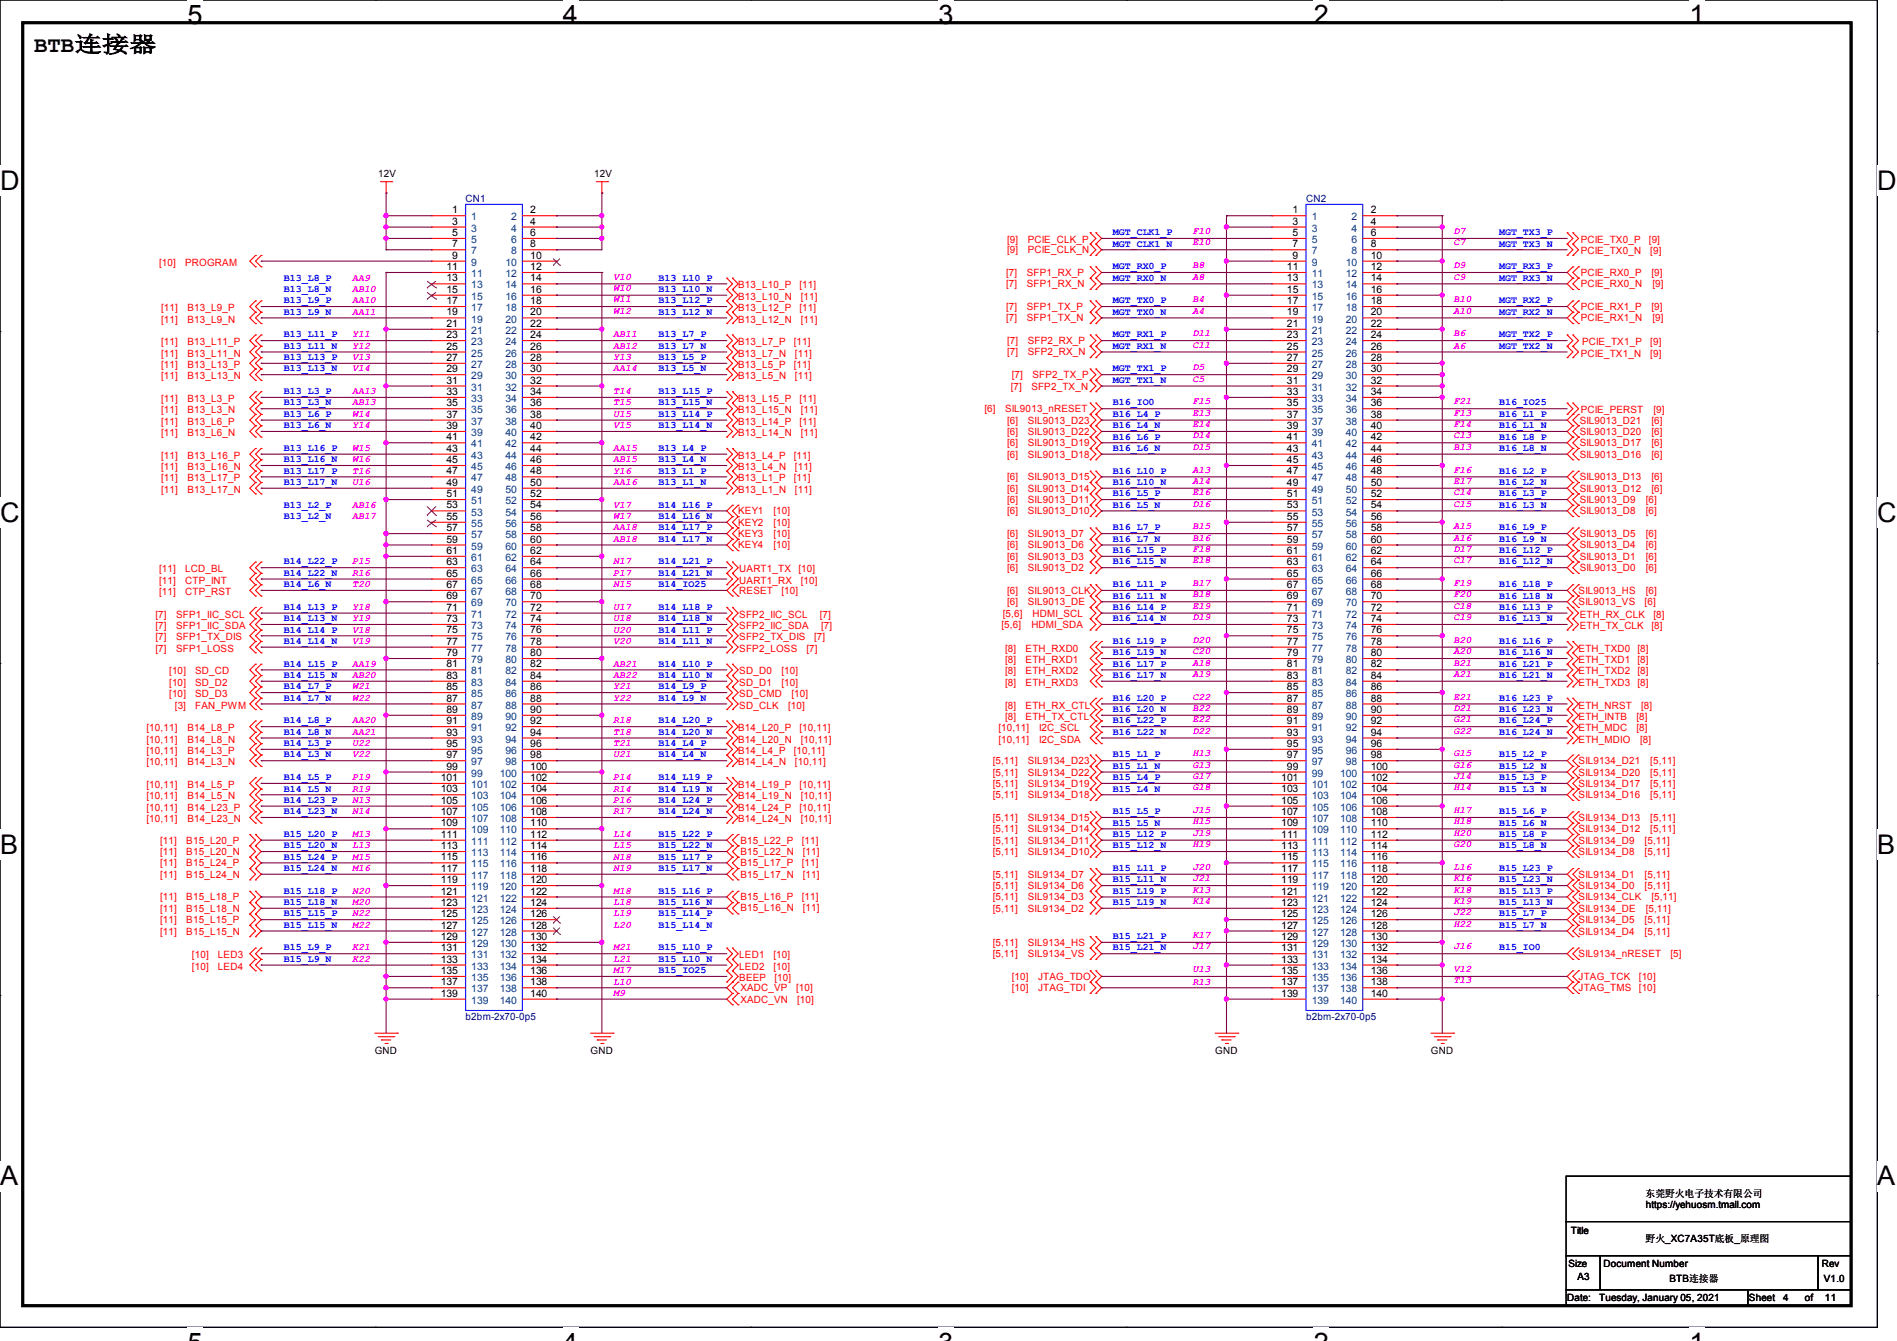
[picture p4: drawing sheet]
<svg xmlns="http://www.w3.org/2000/svg" width="297mm" height="210mm" viewBox="0 0 297 210" stroke-linecap="round" stroke-linejoin="round" font-family="sans-serif">
<defs><g id="words">
<g font-size="4.2">
<text x="29.4" y="3.8">5</text>
<text x="88.1" y="3.8">4</text>
<text x="146.9" y="3.8">3</text>
<text x="205.7" y="3.8">2</text>
<text x="264.5" y="3.8">1</text>
<text x="0" y="29.8">D</text>
<text x="293.9" y="29.8">D</text>
<text x="0" y="81.7">C</text>
<text x="293.9" y="81.7">C</text>
<text x="0" y="133.7">B</text>
<text x="293.9" y="133.7">B</text>
<text x="0" y="185.6">A</text>
<text x="293.9" y="185.6">A</text>
</g>
<text font-size="3.5" x="5.3" y="8.2">BTB连接器</text>
<g font-size="1.6">
<text x="59.2" y="27.8">12V</text>
<text x="93" y="27.8">12V</text>
<text x="70.8" y="33.4">1</text>
<text x="70.8" y="35.2">3</text>
<text x="83" y="33.4">2</text>
<text x="83" y="35.2">4</text>
<text x="202.4" y="33.4">1</text>
<text x="202.4" y="35.2">3</text>
<text x="214.6" y="33.4">2</text>
<text x="214.6" y="35.2">4</text>
<text x="70.8" y="37">5</text>
<text x="70.8" y="38.7">7</text>
<text x="70.8" y="40.5">9</text>
<text x="83" y="37">6</text>
<text x="83" y="38.7">8</text>
<text x="83" y="40.5">10</text>
<text x="202.4" y="37">5</text>
<text x="202.4" y="38.7">7</text>
<text x="202.4" y="40.5">9</text>
<text x="214.6" y="37">6</text>
<text x="214.6" y="38.7">8</text>
<text x="214.6" y="40.5">10</text>
<text x="69.9" y="42.3">11</text>
<text x="69.9" y="44.1">13</text>
<text x="69.9" y="45.8">15</text>
<text x="69.9" y="47.6">17</text>
<text x="83" y="42.3">12</text>
<text x="83" y="44.1">14</text>
<text x="83" y="45.8">16</text>
<text x="83" y="47.6">18</text>
<text x="201.5" y="42.3">11</text>
<text x="201.5" y="44.1">13</text>
<text x="201.5" y="45.8">15</text>
<text x="201.5" y="47.6">17</text>
<text x="214.6" y="42.3">12</text>
<text x="214.6" y="44.1">14</text>
<text x="214.6" y="45.8">16</text>
<text x="214.6" y="47.6">18</text>
<text x="69.9" y="49.4">19</text>
<text x="69.9" y="51.2">21</text>
<text x="69.9" y="53">23</text>
<text x="83" y="49.4">20</text>
<text x="83" y="51.2">22</text>
<text x="83" y="53">24</text>
<text x="201.5" y="49.4">19</text>
<text x="201.5" y="51.2">21</text>
<text x="201.5" y="53">23</text>
<text x="214.6" y="49.4">20</text>
<text x="214.6" y="51.2">22</text>
<text x="214.6" y="53">24</text>
<text x="69.9" y="54.7">25</text>
<text x="69.9" y="56.5">27</text>
<text x="69.9" y="58.3">29</text>
<text x="83" y="54.7">26</text>
<text x="83" y="56.5">28</text>
<text x="83" y="58.3">30</text>
<text x="201.5" y="54.7">25</text>
<text x="201.5" y="56.5">27</text>
<text x="201.5" y="58.3">29</text>
<text x="214.6" y="54.7">26</text>
<text x="214.6" y="56.5">28</text>
<text x="214.6" y="58.3">30</text>
<text x="69.9" y="60.1">31</text>
<text x="69.9" y="61.8">33</text>
<text x="69.9" y="63.6">35</text>
<text x="69.9" y="65.4">37</text>
<text x="83" y="60.1">32</text>
<text x="83" y="61.8">34</text>
<text x="83" y="63.6">36</text>
<text x="83" y="65.4">38</text>
<text x="201.5" y="60.1">31</text>
<text x="201.5" y="61.8">33</text>
<text x="201.5" y="63.6">35</text>
<text x="201.5" y="65.4">37</text>
<text x="214.6" y="60.1">32</text>
<text x="214.6" y="61.8">34</text>
<text x="214.6" y="63.6">36</text>
<text x="214.6" y="65.4">38</text>
<text x="69.9" y="67.2">39</text>
<text x="69.9" y="69">41</text>
<text x="69.9" y="70.7">43</text>
<text x="83" y="67.2">40</text>
<text x="83" y="69">42</text>
<text x="83" y="70.7">44</text>
<text x="201.5" y="67.2">39</text>
<text x="201.5" y="69">41</text>
<text x="201.5" y="70.7">43</text>
<text x="214.6" y="67.2">40</text>
<text x="214.6" y="69">42</text>
<text x="214.6" y="70.7">44</text>
<text x="69.9" y="72.5">45</text>
<text x="69.9" y="74.3">47</text>
<text x="69.9" y="76.1">49</text>
<text x="69.9" y="77.9">51</text>
<text x="83" y="72.5">46</text>
<text x="83" y="74.3">48</text>
<text x="83" y="76.1">50</text>
<text x="83" y="77.9">52</text>
<text x="201.5" y="72.5">45</text>
<text x="201.5" y="74.3">47</text>
<text x="201.5" y="76.1">49</text>
<text x="201.5" y="77.9">51</text>
<text x="214.6" y="72.5">46</text>
<text x="214.6" y="74.3">48</text>
<text x="214.6" y="76.1">50</text>
<text x="214.6" y="77.9">52</text>
<text x="69.9" y="79.6">53</text>
<text x="69.9" y="81.4">55</text>
<text x="69.9" y="83.2">57</text>
<text x="83" y="79.6">54</text>
<text x="83" y="81.4">56</text>
<text x="83" y="83.2">58</text>
<text x="201.5" y="79.6">53</text>
<text x="201.5" y="81.4">55</text>
<text x="201.5" y="83.2">57</text>
<text x="214.6" y="79.6">54</text>
<text x="214.6" y="81.4">56</text>
<text x="214.6" y="83.2">58</text>
<text x="69.9" y="85">59</text>
<text x="69.9" y="86.7">61</text>
<text x="69.9" y="88.5">63</text>
<text x="83" y="85">60</text>
<text x="83" y="86.7">62</text>
<text x="83" y="88.5">64</text>
<text x="201.5" y="85">59</text>
<text x="201.5" y="86.7">61</text>
<text x="201.5" y="88.5">63</text>
<text x="214.6" y="85">60</text>
<text x="214.6" y="86.7">62</text>
<text x="214.6" y="88.5">64</text>
<text x="69.9" y="90.3">65</text>
<text x="69.9" y="92.1">67</text>
<text x="69.9" y="93.9">69</text>
<text x="69.9" y="95.6">71</text>
<text x="83" y="90.3">66</text>
<text x="83" y="92.1">68</text>
<text x="83" y="93.9">70</text>
<text x="83" y="95.6">72</text>
<text x="201.5" y="90.3">65</text>
<text x="201.5" y="92.1">67</text>
<text x="201.5" y="93.9">69</text>
<text x="201.5" y="95.6">71</text>
<text x="214.6" y="90.3">66</text>
<text x="214.6" y="92.1">68</text>
<text x="214.6" y="93.9">70</text>
<text x="214.6" y="95.6">72</text>
<text x="69.9" y="97.4">73</text>
<text x="69.9" y="99.2">75</text>
<text x="69.9" y="101">77</text>
<text x="83" y="97.4">74</text>
<text x="83" y="99.2">76</text>
<text x="83" y="101">78</text>
<text x="201.5" y="97.4">73</text>
<text x="201.5" y="99.2">75</text>
<text x="201.5" y="101">77</text>
<text x="214.6" y="97.4">74</text>
<text x="214.6" y="99.2">76</text>
<text x="214.6" y="101">78</text>
<text x="69.9" y="102.7">79</text>
<text x="69.9" y="104.5">81</text>
<text x="69.9" y="106.3">83</text>
<text x="83" y="102.7">80</text>
<text x="83" y="104.5">82</text>
<text x="83" y="106.3">84</text>
<text x="201.5" y="102.7">79</text>
<text x="201.5" y="104.5">81</text>
<text x="201.5" y="106.3">83</text>
<text x="214.6" y="102.7">80</text>
<text x="214.6" y="104.5">82</text>
<text x="214.6" y="106.3">84</text>
<text x="69.9" y="108.1">85</text>
<text x="69.9" y="109.9">87</text>
<text x="69.9" y="111.6">89</text>
<text x="69.9" y="113.4">91</text>
<text x="83" y="108.1">86</text>
<text x="83" y="109.9">88</text>
<text x="83" y="111.6">90</text>
<text x="83" y="113.4">92</text>
<text x="201.5" y="108.1">85</text>
<text x="201.5" y="109.9">87</text>
<text x="201.5" y="111.6">89</text>
<text x="201.5" y="113.4">91</text>
<text x="214.6" y="108.1">86</text>
<text x="214.6" y="109.9">88</text>
<text x="214.6" y="111.6">90</text>
<text x="214.6" y="113.4">92</text>
<text x="69.9" y="115.2">93</text>
<text x="69.9" y="117">95</text>
<text x="69.9" y="118.7">97</text>
<text x="83" y="115.2">94</text>
<text x="83" y="117">96</text>
<text x="83" y="118.7">98</text>
<text x="201.5" y="115.2">93</text>
<text x="201.5" y="117">95</text>
<text x="201.5" y="118.7">97</text>
<text x="214.6" y="115.2">94</text>
<text x="214.6" y="117">96</text>
<text x="214.6" y="118.7">98</text>
<text x="69" y="122.3">101</text>
<text x="69" y="124.1">103</text>
<text x="69" y="125.9">105</text>
<text x="69.9" y="120.5">99</text>
<text x="83" y="120.5">100</text>
<text x="83" y="122.3">102</text>
<text x="83" y="124.1">104</text>
<text x="83" y="125.9">106</text>
<text x="200.6" y="122.3">101</text>
<text x="200.6" y="124.1">103</text>
<text x="200.6" y="125.9">105</text>
<text x="201.5" y="120.5">99</text>
<text x="214.6" y="120.5">100</text>
<text x="214.6" y="122.3">102</text>
<text x="214.6" y="124.1">104</text>
<text x="214.6" y="125.9">106</text>
<text x="69" y="127.6">107</text>
<text x="69" y="129.4">109</text>
<text x="69" y="131.2">111</text>
<text x="83" y="127.6">108</text>
<text x="83" y="129.4">110</text>
<text x="83" y="131.2">112</text>
<text x="200.6" y="127.6">107</text>
<text x="200.6" y="129.4">109</text>
<text x="200.6" y="131.2">111</text>
<text x="214.6" y="127.6">108</text>
<text x="214.6" y="129.4">110</text>
<text x="214.6" y="131.2">112</text>
<text x="69" y="133">113</text>
<text x="69" y="134.7">115</text>
<text x="69" y="136.5">117</text>
<text x="83" y="133">114</text>
<text x="83" y="134.7">116</text>
<text x="83" y="136.5">118</text>
<text x="200.6" y="133">113</text>
<text x="200.6" y="134.7">115</text>
<text x="200.6" y="136.5">117</text>
<text x="214.6" y="133">114</text>
<text x="214.6" y="134.7">116</text>
<text x="214.6" y="136.5">118</text>
<text x="69" y="138.3">119</text>
<text x="69" y="140.1">121</text>
<text x="69" y="141.9">123</text>
<text x="69" y="143.6">125</text>
<text x="83" y="138.3">120</text>
<text x="83" y="140.1">122</text>
<text x="83" y="141.9">124</text>
<text x="83" y="143.6">126</text>
<text x="200.6" y="138.3">119</text>
<text x="200.6" y="140.1">121</text>
<text x="200.6" y="141.9">123</text>
<text x="200.6" y="143.6">125</text>
<text x="214.6" y="138.3">120</text>
<text x="214.6" y="140.1">122</text>
<text x="214.6" y="141.9">124</text>
<text x="214.6" y="143.6">126</text>
<text x="69" y="145.4">127</text>
<text x="69" y="147.2">129</text>
<text x="69" y="149">131</text>
<text x="83" y="145.4">128</text>
<text x="83" y="147.2">130</text>
<text x="83" y="149">132</text>
<text x="200.6" y="145.4">127</text>
<text x="200.6" y="147.2">129</text>
<text x="200.6" y="149">131</text>
<text x="214.6" y="145.4">128</text>
<text x="214.6" y="147.2">130</text>
<text x="214.6" y="149">132</text>
<text x="69" y="150.7">133</text>
<text x="69" y="152.5">135</text>
<text x="69" y="154.3">137</text>
<text x="83" y="150.7">134</text>
<text x="83" y="152.5">136</text>
<text x="83" y="154.3">138</text>
<text x="200.6" y="150.7">133</text>
<text x="200.6" y="152.5">135</text>
<text x="200.6" y="154.3">137</text>
<text x="214.6" y="150.7">134</text>
<text x="214.6" y="152.5">136</text>
<text x="214.6" y="154.3">138</text>
<text x="69" y="156.1">139</text>
<text x="83" y="156.1">140</text>
<text x="200.6" y="156.1">139</text>
<text x="214.6" y="156.1">140</text>
<text x="58.7" y="165">GND</text>
<text x="92.5" y="165">GND</text>
<text x="190.3" y="165">GND</text>
<text x="224" y="165">GND</text>
<text x="257.7" y="187.4">东莞野火电子技术有限公司</text>
<text x="257.7" y="189.2">https://yehuosm.tmall.com</text>
<text x="245.9" y="193.3">Title</text>
<text x="257.7" y="194.5">野火_XC7A35T底板_原理图</text>
<text x="245.4" y="203.8">Date:</text>
<text x="245.5" y="198.5">Size</text>
<text x="247" y="200.4">A3</text>
<text x="250.4" y="203.8">Tuesday, January 05, 2021</text>
<text x="251.1" y="198.5">Document Number</text>
<text x="261.4" y="200.7">BTB连接器</text>
<text x="273.8" y="203.8">Sheet</text>
<text x="279.2" y="203.8">4</text>
<text x="282.6" y="203.8">of</text>
<text x="285.2" y="198.5">Rev</text>
<text x="285.6" y="200.7">V1.0</text>
<text x="285.7" y="203.8">11</text>
</g>
<g font-size="1.6" fill="#000080">
<text x="72.9" y="31.7">CN1</text>
<text x="204.5" y="31.7">CN2</text>
<text x="72.9" y="159.7">b2bm-2x70-0p5</text>
<text x="204.5" y="159.7">b2bm-2x70-0p5</text>
</g>
<g font-size="1.6" fill="#004080">
<text x="73.8" y="34.5">1</text>
<text x="80" y="34.5">2</text>
<text x="205.4" y="34.5">1</text>
<text x="211.6" y="34.5">2</text>
<text x="73.8" y="36.3">3</text>
<text x="73.8" y="38.1">5</text>
<text x="73.8" y="39.8">7</text>
<text x="73.8" y="41.6">9</text>
<text x="79.1" y="41.6">10</text>
<text x="80" y="36.3">4</text>
<text x="80" y="38.1">6</text>
<text x="80" y="39.8">8</text>
<text x="205.4" y="36.3">3</text>
<text x="205.4" y="38.1">5</text>
<text x="205.4" y="39.8">7</text>
<text x="205.4" y="41.6">9</text>
<text x="210.7" y="41.6">10</text>
<text x="211.6" y="36.3">4</text>
<text x="211.6" y="38.1">6</text>
<text x="211.6" y="39.8">8</text>
<text x="73.8" y="43.4">11</text>
<text x="73.8" y="45.2">13</text>
<text x="73.8" y="46.9">15</text>
<text x="79.1" y="43.4">12</text>
<text x="79.1" y="45.2">14</text>
<text x="79.1" y="46.9">16</text>
<text x="205.4" y="43.4">11</text>
<text x="205.4" y="45.2">13</text>
<text x="205.4" y="46.9">15</text>
<text x="210.7" y="43.4">12</text>
<text x="210.7" y="45.2">14</text>
<text x="210.7" y="46.9">16</text>
<text x="73.8" y="48.7">17</text>
<text x="73.8" y="50.5">19</text>
<text x="73.8" y="52.3">21</text>
<text x="79.1" y="48.7">18</text>
<text x="79.1" y="50.5">20</text>
<text x="79.1" y="52.3">22</text>
<text x="205.4" y="48.7">17</text>
<text x="205.4" y="50.5">19</text>
<text x="205.4" y="52.3">21</text>
<text x="210.7" y="48.7">18</text>
<text x="210.7" y="50.5">20</text>
<text x="210.7" y="52.3">22</text>
<text x="73.8" y="54.1">23</text>
<text x="73.8" y="55.8">25</text>
<text x="73.8" y="57.6">27</text>
<text x="73.8" y="59.4">29</text>
<text x="79.1" y="54.1">24</text>
<text x="79.1" y="55.8">26</text>
<text x="79.1" y="57.6">28</text>
<text x="79.1" y="59.4">30</text>
<text x="205.4" y="54.1">23</text>
<text x="205.4" y="55.8">25</text>
<text x="205.4" y="57.6">27</text>
<text x="205.4" y="59.4">29</text>
<text x="210.7" y="54.1">24</text>
<text x="210.7" y="55.8">26</text>
<text x="210.7" y="57.6">28</text>
<text x="210.7" y="59.4">30</text>
<text x="73.8" y="61.2">31</text>
<text x="73.8" y="63">33</text>
<text x="73.8" y="64.7">35</text>
<text x="79.1" y="61.2">32</text>
<text x="79.1" y="63">34</text>
<text x="79.1" y="64.7">36</text>
<text x="205.4" y="61.2">31</text>
<text x="205.4" y="63">33</text>
<text x="205.4" y="64.7">35</text>
<text x="210.7" y="61.2">32</text>
<text x="210.7" y="63">34</text>
<text x="210.7" y="64.7">36</text>
<text x="73.8" y="66.5">37</text>
<text x="73.8" y="68.3">39</text>
<text x="73.8" y="70.1">41</text>
<text x="73.8" y="71.8">43</text>
<text x="79.1" y="66.5">38</text>
<text x="79.1" y="68.3">40</text>
<text x="79.1" y="70.1">42</text>
<text x="79.1" y="71.8">44</text>
<text x="205.4" y="66.5">37</text>
<text x="205.4" y="68.3">39</text>
<text x="205.4" y="70.1">41</text>
<text x="205.4" y="71.8">43</text>
<text x="210.7" y="66.5">38</text>
<text x="210.7" y="68.3">40</text>
<text x="210.7" y="70.1">42</text>
<text x="210.7" y="71.8">44</text>
<text x="73.8" y="73.6">45</text>
<text x="73.8" y="75.4">47</text>
<text x="73.8" y="77.2">49</text>
<text x="79.1" y="73.6">46</text>
<text x="79.1" y="75.4">48</text>
<text x="79.1" y="77.2">50</text>
<text x="205.4" y="73.6">45</text>
<text x="205.4" y="75.4">47</text>
<text x="205.4" y="77.2">49</text>
<text x="210.7" y="73.6">46</text>
<text x="210.7" y="75.4">48</text>
<text x="210.7" y="77.2">50</text>
<text x="73.8" y="79">51</text>
<text x="73.8" y="80.7">53</text>
<text x="73.8" y="82.5">55</text>
<text x="79.1" y="79">52</text>
<text x="79.1" y="80.7">54</text>
<text x="79.1" y="82.5">56</text>
<text x="205.4" y="79">51</text>
<text x="205.4" y="80.7">53</text>
<text x="205.4" y="82.5">55</text>
<text x="210.7" y="79">52</text>
<text x="210.7" y="80.7">54</text>
<text x="210.7" y="82.5">56</text>
<text x="73.8" y="84.3">57</text>
<text x="73.8" y="86.1">59</text>
<text x="73.8" y="87.8">61</text>
<text x="73.8" y="89.6">63</text>
<text x="79.1" y="84.3">58</text>
<text x="79.1" y="86.1">60</text>
<text x="79.1" y="87.8">62</text>
<text x="79.1" y="89.6">64</text>
<text x="205.4" y="84.3">57</text>
<text x="205.4" y="86.1">59</text>
<text x="205.4" y="87.8">61</text>
<text x="205.4" y="89.6">63</text>
<text x="210.7" y="84.3">58</text>
<text x="210.7" y="86.1">60</text>
<text x="210.7" y="87.8">62</text>
<text x="210.7" y="89.6">64</text>
<text x="73.8" y="91.4">65</text>
<text x="73.8" y="93.2">67</text>
<text x="73.8" y="95">69</text>
<text x="79.1" y="91.4">66</text>
<text x="79.1" y="93.2">68</text>
<text x="79.1" y="95">70</text>
<text x="205.4" y="91.4">65</text>
<text x="205.4" y="93.2">67</text>
<text x="205.4" y="95">69</text>
<text x="210.7" y="91.4">66</text>
<text x="210.7" y="93.2">68</text>
<text x="210.7" y="95">70</text>
<text x="73.8" y="96.7">71</text>
<text x="73.8" y="98.5">73</text>
<text x="73.8" y="100.3">75</text>
<text x="79.1" y="96.7">72</text>
<text x="79.1" y="98.5">74</text>
<text x="79.1" y="100.3">76</text>
<text x="205.4" y="96.7">71</text>
<text x="205.4" y="98.5">73</text>
<text x="205.4" y="100.3">75</text>
<text x="210.7" y="96.7">72</text>
<text x="210.7" y="98.5">74</text>
<text x="210.7" y="100.3">76</text>
<text x="73.8" y="102.1">77</text>
<text x="73.8" y="103.8">79</text>
<text x="73.8" y="105.6">81</text>
<text x="73.8" y="107.4">83</text>
<text x="79.1" y="102.1">78</text>
<text x="79.1" y="103.8">80</text>
<text x="79.1" y="105.6">82</text>
<text x="79.1" y="107.4">84</text>
<text x="205.4" y="102.1">77</text>
<text x="205.4" y="103.8">79</text>
<text x="205.4" y="105.6">81</text>
<text x="205.4" y="107.4">83</text>
<text x="210.7" y="102.1">78</text>
<text x="210.7" y="103.8">80</text>
<text x="210.7" y="105.6">82</text>
<text x="210.7" y="107.4">84</text>
<text x="73.8" y="109.2">85</text>
<text x="73.8" y="111">87</text>
<text x="73.8" y="112.7">89</text>
<text x="79.1" y="109.2">86</text>
<text x="79.1" y="111">88</text>
<text x="79.1" y="112.7">90</text>
<text x="205.4" y="109.2">85</text>
<text x="205.4" y="111">87</text>
<text x="205.4" y="112.7">89</text>
<text x="210.7" y="109.2">86</text>
<text x="210.7" y="111">88</text>
<text x="210.7" y="112.7">90</text>
<text x="73.8" y="114.5">91</text>
<text x="73.8" y="116.3">93</text>
<text x="73.8" y="118.1">95</text>
<text x="73.8" y="119.8">97</text>
<text x="79.1" y="114.5">92</text>
<text x="79.1" y="116.3">94</text>
<text x="79.1" y="118.1">96</text>
<text x="79.1" y="119.8">98</text>
<text x="205.4" y="114.5">91</text>
<text x="205.4" y="116.3">93</text>
<text x="205.4" y="118.1">95</text>
<text x="205.4" y="119.8">97</text>
<text x="210.7" y="114.5">92</text>
<text x="210.7" y="116.3">94</text>
<text x="210.7" y="118.1">96</text>
<text x="210.7" y="119.8">98</text>
<text x="73.8" y="121.6">99</text>
<text x="73.8" y="123.4">101</text>
<text x="73.8" y="125.2">103</text>
<text x="78.2" y="121.6">100</text>
<text x="78.2" y="123.4">102</text>
<text x="78.2" y="125.2">104</text>
<text x="205.4" y="121.6">99</text>
<text x="205.4" y="123.4">101</text>
<text x="205.4" y="125.2">103</text>
<text x="209.8" y="121.6">100</text>
<text x="209.8" y="123.4">102</text>
<text x="209.8" y="125.2">104</text>
<text x="73.8" y="127">105</text>
<text x="73.8" y="128.7">107</text>
<text x="73.8" y="130.5">109</text>
<text x="78.2" y="127">106</text>
<text x="78.2" y="128.7">108</text>
<text x="78.2" y="130.5">110</text>
<text x="205.4" y="127">105</text>
<text x="205.4" y="128.7">107</text>
<text x="205.4" y="130.5">109</text>
<text x="209.8" y="127">106</text>
<text x="209.8" y="128.7">108</text>
<text x="209.8" y="130.5">110</text>
<text x="73.8" y="132.3">111</text>
<text x="73.8" y="134.1">113</text>
<text x="73.8" y="135.8">115</text>
<text x="73.8" y="137.6">117</text>
<text x="78.2" y="132.3">112</text>
<text x="78.2" y="134.1">114</text>
<text x="78.2" y="135.8">116</text>
<text x="78.2" y="137.6">118</text>
<text x="205.4" y="132.3">111</text>
<text x="205.4" y="134.1">113</text>
<text x="205.4" y="135.8">115</text>
<text x="205.4" y="137.6">117</text>
<text x="209.8" y="132.3">112</text>
<text x="209.8" y="134.1">114</text>
<text x="209.8" y="135.8">116</text>
<text x="209.8" y="137.6">118</text>
<text x="73.8" y="139.4">119</text>
<text x="73.8" y="141.2">121</text>
<text x="73.8" y="143">123</text>
<text x="78.2" y="139.4">120</text>
<text x="78.2" y="141.2">122</text>
<text x="78.2" y="143">124</text>
<text x="205.4" y="139.4">119</text>
<text x="205.4" y="141.2">121</text>
<text x="205.4" y="143">123</text>
<text x="209.8" y="139.4">120</text>
<text x="209.8" y="141.2">122</text>
<text x="209.8" y="143">124</text>
<text x="73.8" y="144.7">125</text>
<text x="73.8" y="146.5">127</text>
<text x="73.8" y="148.3">129</text>
<text x="78.2" y="144.7">126</text>
<text x="78.2" y="146.5">128</text>
<text x="78.2" y="148.3">130</text>
<text x="205.4" y="144.7">125</text>
<text x="205.4" y="146.5">127</text>
<text x="205.4" y="148.3">129</text>
<text x="209.8" y="144.7">126</text>
<text x="209.8" y="146.5">128</text>
<text x="209.8" y="148.3">130</text>
<text x="73.8" y="150.1">131</text>
<text x="73.8" y="151.8">133</text>
<text x="73.8" y="153.6">135</text>
<text x="73.8" y="155.4">137</text>
<text x="78.2" y="150.1">132</text>
<text x="78.2" y="151.8">134</text>
<text x="78.2" y="153.6">136</text>
<text x="78.2" y="155.4">138</text>
<text x="205.4" y="150.1">131</text>
<text x="205.4" y="151.8">133</text>
<text x="205.4" y="153.6">135</text>
<text x="205.4" y="155.4">137</text>
<text x="209.8" y="150.1">132</text>
<text x="209.8" y="151.8">134</text>
<text x="209.8" y="153.6">136</text>
<text x="209.8" y="155.4">138</text>
<text x="73.8" y="157.2">139</text>
<text x="78.2" y="157.2">140</text>
<text x="205.4" y="157.2">139</text>
<text x="209.8" y="157.2">140</text>
</g>
<g font-size="1.6" fill="#f00">
<text x="24.9" y="41.6">[10]</text>
<text x="29" y="41.6">PROGRAM</text>
<text x="157.7" y="38.1">[9]</text>
<text x="157.7" y="39.7">[9]</text>
<text x="160.9" y="38.1">PCIE_CLK_P</text>
<text x="160.9" y="39.7">PCIE_CLK_N</text>
<text x="247.5" y="38.1">PCIE_TX0_P</text>
<text x="247.5" y="39.8">PCIE_TX0_N</text>
<text x="258.2" y="38.1">[9]</text>
<text x="258.4" y="39.8">[9]</text>
<text x="115.6" y="45.2">B13_L10_P</text>
<text x="115.6" y="46.9">B13_L10_N</text>
<text x="125.2" y="45.2">[11]</text>
<text x="125.4" y="46.9">[11]</text>
<text x="157.5" y="45">[7]</text>
<text x="157.5" y="43.2">[7]</text>
<text x="160.7" y="45">SFP1_RX_N</text>
<text x="160.7" y="43.2">SFP1_RX_P</text>
<text x="247.5" y="43.2">PCIE_RX0_P</text>
<text x="247.5" y="45">PCIE_RX0_N</text>
<text x="258.5" y="43.2">[9]</text>
<text x="258.7" y="45">[9]</text>
<text x="25.2" y="48.7">[11]</text>
<text x="25.2" y="50.5">[11]</text>
<text x="29.3" y="48.7">B13_L9_P</text>
<text x="29.3" y="50.5">B13_L9_N</text>
<text x="115.6" y="48.7">B13_L12_P</text>
<text x="115.6" y="50.5">B13_L12_N</text>
<text x="125.2" y="48.7">[11]</text>
<text x="125.4" y="50.5">[11]</text>
<text x="157.5" y="48.6">[7]</text>
<text x="157.5" y="50.3">[7]</text>
<text x="157.7" y="53.9">[7]</text>
<text x="160.7" y="48.6">SFP1_TX_P</text>
<text x="160.7" y="50.3">SFP1_TX_N</text>
<text x="160.9" y="53.9">SFP2_RX_P</text>
<text x="247.5" y="48.6">PCIE_RX1_P</text>
<text x="247.5" y="50.3">PCIE_RX1_N</text>
<text x="258.5" y="48.6">[9]</text>
<text x="258.7" y="50.3">[9]</text>
<text x="25.2" y="54.1">[11]</text>
<text x="25.2" y="55.8">[11]</text>
<text x="25.2" y="57.6">[11]</text>
<text x="25.2" y="59.4">[11]</text>
<text x="29.3" y="54.1">B13_L11_P</text>
<text x="29.3" y="55.8">B13_L11_N</text>
<text x="29.3" y="57.6">B13_L13_P</text>
<text x="29.3" y="59.4">B13_L13_N</text>
<text x="115.6" y="54.1">B13_L7_P</text>
<text x="115.6" y="55.8">B13_L7_N</text>
<text x="115.6" y="57.6">B13_L5_P</text>
<text x="115.6" y="59.4">B13_L5_N</text>
<text x="124.3" y="54.1">[11]</text>
<text x="124.3" y="57.6">[11]</text>
<text x="124.5" y="55.8">[11]</text>
<text x="124.5" y="59.4">[11]</text>
<text x="157.7" y="55.7">[7]</text>
<text x="158.4" y="59.2">[7]</text>
<text x="160.9" y="55.7">SFP2_RX_N</text>
<text x="161.6" y="59.2">SFP2_TX_P</text>
<text x="247.5" y="55.8">PCIE_TX1_N</text>
<text x="247.7" y="54.1">PCIE_TX1_P</text>
<text x="258.4" y="54.1">[9]</text>
<text x="258.4" y="55.8">[9]</text>
<text x="25.2" y="62.9">[11]</text>
<text x="25.2" y="64.7">[11]</text>
<text x="29.3" y="62.9">B13_L3_P</text>
<text x="29.3" y="64.7">B13_L3_N</text>
<text x="115.6" y="62.9">B13_L15_P</text>
<text x="115.6" y="64.7">B13_L15_N</text>
<text x="125.2" y="62.9">[11]</text>
<text x="125.4" y="64.7">[11]</text>
<text x="154.1" y="64.6">[6]</text>
<text x="157.4" y="64.6">SIL9013_nRESET</text>
<text x="158.3" y="61">[7]</text>
<text x="161.5" y="61">SFP2_TX_N</text>
<text x="247.5" y="64.7">PCIE_PERST</text>
<text x="258.9" y="64.7">[9]</text>
<text x="25.2" y="66.5">[11]</text>
<text x="25.2" y="68.3">[11]</text>
<text x="25.2" y="71.8">[11]</text>
<text x="29.3" y="66.5">B13_L6_P</text>
<text x="29.3" y="68.3">B13_L6_N</text>
<text x="29.3" y="71.8">B13_L16_P</text>
<text x="115.6" y="66.5">B13_L14_P</text>
<text x="115.6" y="68.3">B13_L14_N</text>
<text x="115.6" y="71.8">B13_L4_P</text>
<text x="124.3" y="71.8">[11]</text>
<text x="125.2" y="66.5">[11]</text>
<text x="125.4" y="68.3">[11]</text>
<text x="157.7" y="66.3">[6]</text>
<text x="157.7" y="68.1">[6]</text>
<text x="157.7" y="69.9">[6]</text>
<text x="157.7" y="71.7">[6]</text>
<text x="160.9" y="66.3">SIL9013_D23</text>
<text x="160.9" y="68.1">SIL9013_D22</text>
<text x="160.9" y="69.9">SIL9013_D19</text>
<text x="160.9" y="71.7">SIL9013_D18</text>
<text x="247.3" y="69.9">SIL9013_D17</text>
<text x="247.3" y="71.7">SIL9013_D16</text>
<text x="247.3" y="66.3">SIL9013_D21</text>
<text x="247.3" y="68.1">SIL9013_D20</text>
<text x="258.5" y="69.9">[6]</text>
<text x="258.5" y="71.7">[6]</text>
<text x="258.5" y="66.3">[6]</text>
<text x="258.5" y="68.1">[6]</text>
<text x="25.2" y="73.6">[11]</text>
<text x="25.2" y="75.4">[11]</text>
<text x="25.2" y="77.2">[11]</text>
<text x="29.3" y="73.6">B13_L16_N</text>
<text x="29.3" y="75.4">B13_L17_P</text>
<text x="29.3" y="77.2">B13_L17_N</text>
<text x="115.6" y="73.6">B13_L4_N</text>
<text x="115.6" y="75.4">B13_L1_P</text>
<text x="115.6" y="77.2">B13_L1_N</text>
<text x="124.3" y="75.4">[11]</text>
<text x="124.5" y="73.6">[11]</text>
<text x="124.5" y="77.2">[11]</text>
<text x="157.7" y="75.2">[6]</text>
<text x="157.7" y="77">[6]</text>
<text x="160.9" y="75.2">SIL9013_D15</text>
<text x="160.9" y="77">SIL9013_D14</text>
<text x="247.3" y="75.2">SIL9013_D13</text>
<text x="247.3" y="77">SIL9013_D12</text>
<text x="258.5" y="75.2">[6]</text>
<text x="258.5" y="77">[6]</text>
<text x="115.6" y="82.3">KEY2</text>
<text x="115.6" y="80.6">KEY1</text>
<text x="121.1" y="82.3">[10]</text>
<text x="121.1" y="80.6">[10]</text>
<text x="157.7" y="78.8">[6]</text>
<text x="157.7" y="80.6">[6]</text>
<text x="160.9" y="78.8">SIL9013_D11</text>
<text x="160.9" y="80.6">SIL9013_D10</text>
<text x="247.3" y="78.8">SIL9013_D9</text>
<text x="247.3" y="80.6">SIL9013_D8</text>
<text x="257.7" y="78.8">[6]</text>
<text x="257.7" y="80.6">[6]</text>
<text x="24.9" y="89.6">[11]</text>
<text x="29" y="89.6">LCD_BL</text>
<text x="115.6" y="84.1">KEY3</text>
<text x="115.6" y="85.9">KEY4</text>
<text x="115.7" y="89.6">UART1_TX</text>
<text x="121.1" y="84.1">[10]</text>
<text x="121.1" y="85.9">[10]</text>
<text x="125" y="89.6">[10]</text>
<text x="157.7" y="84.1">[6]</text>
<text x="157.7" y="85.9">[6]</text>
<text x="157.7" y="87.7">[6]</text>
<text x="157.7" y="89.5">[6]</text>
<text x="160.9" y="84.1">SIL9013_D7</text>
<text x="160.9" y="85.9">SIL9013_D6</text>
<text x="160.9" y="87.7">SIL9013_D3</text>
<text x="160.9" y="89.5">SIL9013_D2</text>
<text x="247.3" y="84.1">SIL9013_D5</text>
<text x="247.3" y="85.9">SIL9013_D4</text>
<text x="247.3" y="87.7">SIL9013_D1</text>
<text x="247.3" y="89.5">SIL9013_D0</text>
<text x="257.7" y="84.1">[6]</text>
<text x="257.7" y="85.9">[6]</text>
<text x="257.7" y="87.7">[6]</text>
<text x="257.7" y="89.5">[6]</text>
<text x="24.9" y="93.2">[11]</text>
<text x="24.9" y="91.4">[11]</text>
<text x="29" y="93.2">CTP_RST</text>
<text x="29" y="91.4">CTP_INT</text>
<text x="115.7" y="91.4">UART1_RX</text>
<text x="115.7" y="93">RESET</text>
<text x="122.4" y="93">[10]</text>
<text x="125.4" y="91.4">[10]</text>
<text x="157.7" y="94.8">[6]</text>
<text x="157.7" y="93">[6]</text>
<text x="160.9" y="94.8">SIL9013_DE</text>
<text x="160.9" y="93">SIL9013_CLK</text>
<text x="247.2" y="93">SIL9013_HS</text>
<text x="247.2" y="94.8">SIL9013_VS</text>
<text x="257.5" y="94.8">[6]</text>
<text x="257.7" y="93">[6]</text>
<text x="24.3" y="100.3">[7]</text>
<text x="24.3" y="96.7">[7]</text>
<text x="24.3" y="98.5">[7]</text>
<text x="27.6" y="100.3">SFP1_TX_DIS</text>
<text x="27.6" y="96.7">SFP1_IIC_SCL</text>
<text x="27.6" y="98.5">SFP1_IIC_SDA</text>
<text x="115.7" y="96.7">SFP2_IIC_SCL</text>
<text x="115.7" y="98.5">SFP2_IIC_SDA</text>
<text x="115.7" y="100.3">SFP2_TX_DIS</text>
<text x="127.5" y="100.3">[7]</text>
<text x="128.4" y="96.7">[7]</text>
<text x="128.6" y="98.5">[7]</text>
<text x="156.8" y="98.3">[5,6]</text>
<text x="157" y="96.6">[5,6]</text>
<text x="161.5" y="98.3">HDMI_SDA</text>
<text x="161.6" y="96.6">HDMI_SCL</text>
<text x="247.3" y="98.5">ETH_TX_CLK</text>
<text x="247.3" y="96.7">ETH_RX_CLK</text>
<text x="258.5" y="98.5">[8]</text>
<text x="258.9" y="96.7">[8]</text>
<text x="24.3" y="102.1">[7]</text>
<text x="26.5" y="107.4">[10]</text>
<text x="26.5" y="105.6">[10]</text>
<text x="27.6" y="102.1">SFP1_LOSS</text>
<text x="30.6" y="107.4">SD_D2</text>
<text x="30.6" y="105.6">SD_CD</text>
<text x="115.7" y="105.6">SD_D0</text>
<text x="115.7" y="107.4">SD_D1</text>
<text x="115.7" y="102.1">SFP2_LOSS</text>
<text x="122.4" y="105.6">[10]</text>
<text x="122.4" y="107.4">[10]</text>
<text x="126.2" y="102.1">[7]</text>
<text x="157.4" y="105.6">[8]</text>
<text x="157.4" y="107.4">[8]</text>
<text x="157.4" y="103.8">[8]</text>
<text x="157.4" y="102.1">[8]</text>
<text x="160.6" y="105.6">ETH_RXD2</text>
<text x="160.6" y="107.4">ETH_RXD3</text>
<text x="160.6" y="103.8">ETH_RXD1</text>
<text x="160.6" y="102.1">ETH_RXD0</text>
<text x="247.2" y="102.1">ETH_TXD0</text>
<text x="247.2" y="103.8">ETH_TXD1</text>
<text x="247.2" y="105.6">ETH_TXD2</text>
<text x="247.2" y="107.4">ETH_TXD3</text>
<text x="256.4" y="102.1">[8]</text>
<text x="256.4" y="103.8">[8]</text>
<text x="256.4" y="105.6">[8]</text>
<text x="256.4" y="107.4">[8]</text>
<text x="26.5" y="109.2">[10]</text>
<text x="27.4" y="111">[3]</text>
<text x="30.6" y="109.2">SD_D3</text>
<text x="30.6" y="111">FAN_PWM</text>
<text x="115.7" y="109.2">SD_CMD</text>
<text x="115.7" y="111">SD_CLK</text>
<text x="123.4" y="111">[10]</text>
<text x="123.9" y="109.2">[10]</text>
<text x="157.4" y="112.7">[8]</text>
<text x="157.4" y="111">[8]</text>
<text x="160.6" y="112.7">ETH_TX_CTL</text>
<text x="160.6" y="111">ETH_RX_CTL</text>
<text x="247.2" y="111">ETH_NRST</text>
<text x="247.2" y="112.7">ETH_INTB</text>
<text x="256.2" y="112.7">[8]</text>
<text x="256.9" y="111">[8]</text>
<text x="22.9" y="114.5">[10,11]</text>
<text x="22.9" y="116.3">[10,11]</text>
<text x="22.9" y="118.1">[10,11]</text>
<text x="22.9" y="119.8">[10,11]</text>
<text x="29.3" y="114.5">B14_L8_P</text>
<text x="29.3" y="116.3">B14_L8_N</text>
<text x="29.3" y="118.1">B14_L3_P</text>
<text x="29.3" y="119.8">B14_L3_N</text>
<text x="115.6" y="114.5">B14_L20_P</text>
<text x="115.6" y="118.1">B14_L4_P</text>
<text x="115.6" y="119.8">B14_L4_N</text>
<text x="115.6" y="116.3">B14_L20_N</text>
<text x="124.3" y="118.1">[10,11]</text>
<text x="124.5" y="119.8">[10,11]</text>
<text x="125.2" y="114.5">[10,11]</text>
<text x="125.4" y="116.3">[10,11]</text>
<text x="155.4" y="119.7">[5,11]</text>
<text x="156.3" y="114.5">[10,11]</text>
<text x="156.3" y="116.3">[10,11]</text>
<text x="160.9" y="119.7">SIL9134_D23</text>
<text x="162.7" y="114.5">I2C_SCL</text>
<text x="162.7" y="116.3">I2C_SDA</text>
<text x="247.2" y="114.5">ETH_MDC</text>
<text x="247.2" y="116.3">ETH_MDIO</text>
<text x="247.2" y="119.7">SIL9134_D21</text>
<text x="256.2" y="114.5">[8]</text>
<text x="256.8" y="116.3">[8]</text>
<text x="258.4" y="119.7">[5,11]</text>
<text x="22.9" y="123.4">[10,11]</text>
<text x="22.9" y="125.2">[10,11]</text>
<text x="29.3" y="123.4">B14_L5_P</text>
<text x="29.3" y="125.2">B14_L5_N</text>
<text x="115.6" y="123.4">B14_L19_P</text>
<text x="115.6" y="125.2">B14_L19_N</text>
<text x="125.2" y="123.4">[10,11]</text>
<text x="125.4" y="125.2">[10,11]</text>
<text x="155.4" y="121.5">[5,11]</text>
<text x="155.4" y="123.2">[5,11]</text>
<text x="155.4" y="125">[5,11]</text>
<text x="160.9" y="121.5">SIL9134_D22</text>
<text x="160.9" y="123.2">SIL9134_D19</text>
<text x="160.9" y="125">SIL9134_D18</text>
<text x="247.2" y="121.5">SIL9134_D20</text>
<text x="247.2" y="123.2">SIL9134_D17</text>
<text x="247.2" y="125">SIL9134_D16</text>
<text x="258.4" y="121.5">[5,11]</text>
<text x="258.4" y="123.2">[5,11]</text>
<text x="258.4" y="125">[5,11]</text>
<text x="22.9" y="127">[10,11]</text>
<text x="22.9" y="128.7">[10,11]</text>
<text x="29.3" y="127">B14_L23_P</text>
<text x="29.3" y="128.7">B14_L23_N</text>
<text x="115.6" y="127">B14_L24_P</text>
<text x="115.6" y="128.7">B14_L24_N</text>
<text x="125.2" y="127">[10,11]</text>
<text x="125.4" y="128.7">[10,11]</text>
<text x="155.4" y="128.6">[5,11]</text>
<text x="155.4" y="130.3">[5,11]</text>
<text x="160.9" y="128.6">SIL9134_D15</text>
<text x="160.9" y="130.3">SIL9134_D14</text>
<text x="247.2" y="128.6">SIL9134_D13</text>
<text x="247.2" y="130.3">SIL9134_D12</text>
<text x="258.4" y="128.6">[5,11]</text>
<text x="258.4" y="130.3">[5,11]</text>
<text x="25.1" y="133.9">[11]</text>
<text x="25.1" y="137.5">[11]</text>
<text x="25.1" y="135.7">[11]</text>
<text x="25.1" y="132.1">[11]</text>
<text x="29.2" y="133.9">B15_L20_N</text>
<text x="29.2" y="137.5">B15_L24_N</text>
<text x="29.2" y="135.7">B15_L24_P</text>
<text x="29.2" y="132.1">B15_L20_P</text>
<text x="115.9" y="133.9">B15_L22_N</text>
<text x="115.9" y="132.1">B15_L22_P</text>
<text x="115.9" y="137.5">B15_L17_N</text>
<text x="115.9" y="135.7">B15_L17_P</text>
<text x="125.5" y="132.1">[11]</text>
<text x="125.5" y="135.7">[11]</text>
<text x="125.7" y="133.9">[11]</text>
<text x="125.7" y="137.5">[11]</text>
<text x="155.4" y="132.1">[5,11]</text>
<text x="155.4" y="133.9">[5,11]</text>
<text x="155.4" y="137.5">[5,11]</text>
<text x="160.9" y="132.1">SIL9134_D11</text>
<text x="160.9" y="133.9">SIL9134_D10</text>
<text x="160.9" y="137.5">SIL9134_D7</text>
<text x="247.2" y="132.1">SIL9134_D9</text>
<text x="247.2" y="133.9">SIL9134_D8</text>
<text x="247.2" y="137.5">SIL9134_D1</text>
<text x="257.5" y="132.1">[5,11]</text>
<text x="257.5" y="133.9">[5,11]</text>
<text x="257.5" y="137.5">[5,11]</text>
<text x="25.1" y="141">[11]</text>
<text x="25.1" y="142.8">[11]</text>
<text x="29.2" y="141">B15_L18_P</text>
<text x="29.2" y="142.8">B15_L18_N</text>
<text x="115.9" y="142.6">B15_L16_N</text>
<text x="115.9" y="141">B15_L16_P</text>
<text x="125.5" y="141">[11]</text>
<text x="125.7" y="142.6">[11]</text>
<text x="155.4" y="139.2">[5,11]</text>
<text x="155.4" y="141">[5,11]</text>
<text x="155.4" y="142.8">[5,11]</text>
<text x="160.9" y="139.2">SIL9134_D6</text>
<text x="160.9" y="141">SIL9134_D3</text>
<text x="160.9" y="142.8">SIL9134_D2</text>
<text x="247.2" y="139.2">SIL9134_D0</text>
<text x="247.2" y="141">SIL9134_CLK</text>
<text x="247.2" y="142.8">SIL9134_DE</text>
<text x="257.5" y="139.2">[5,11]</text>
<text x="257.7" y="142.8">[5,11]</text>
<text x="258.5" y="141">[5,11]</text>
<text x="25.1" y="146.3">[11]</text>
<text x="25.1" y="144.6">[11]</text>
<text x="29.2" y="146.3">B15_L15_N</text>
<text x="29.2" y="144.6">B15_L15_P</text>
<text x="155.4" y="148.1">[5,11]</text>
<text x="155.4" y="149.9">[5,11]</text>
<text x="160.9" y="148.1">SIL9134_HS</text>
<text x="160.9" y="149.9">SIL9134_VS</text>
<text x="247.2" y="144.6">SIL9134_D5</text>
<text x="247.2" y="146.3">SIL9134_D4</text>
<text x="247.2" y="149.9">SIL9134_nRESET</text>
<text x="257.5" y="144.6">[5,11]</text>
<text x="257.5" y="146.3">[5,11]</text>
<text x="261.6" y="149.9">[5]</text>
<text x="30.1" y="150.1">[10]</text>
<text x="30.1" y="151.8">[10]</text>
<text x="34.1" y="150.1">LED3</text>
<text x="34.1" y="151.8">LED4</text>
<text x="115.7" y="153.6">BEEP</text>
<text x="115.7" y="150.1">LED1</text>
<text x="115.7" y="151.8">LED2</text>
<text x="115.9" y="155.2">XADC_VP</text>
<text x="121.1" y="150.1">[10]</text>
<text x="121.1" y="151.8">[10]</text>
<text x="121.3" y="153.6">[10]</text>
<text x="124.6" y="155.2">[10]</text>
<text x="158.4" y="155.2">[10]</text>
<text x="158.4" y="153.5">[10]</text>
<text x="162.5" y="155.2">JTAG_TDI</text>
<text x="162.5" y="153.5">JTAG_TDO</text>
<text x="247.2" y="155.2">JTAG_TMS</text>
<text x="247.2" y="153.5">JTAG_TCK</text>
<text x="256.6" y="155.2">[10]</text>
<text x="256.6" y="153.5">[10]</text>
<text x="115.9" y="157">XADC_VN</text>
<text x="124.8" y="157">[10]</text>
</g>
<g font-size="1.6" fill="#00f">
<text x="174.2" y="36.8">MGT_CLK1_P</text>
<text x="174.2" y="38.6">MGT_CLK1_N</text>
<text x="234.7" y="36.8">MGT_TX3_P</text>
<text x="234.7" y="38.6">MGT_TX3_N</text>
<text x="44.4" y="47.5">B13_L9_P</text>
<text x="44.4" y="45.7">B13_L8_N</text>
<text x="44.4" y="43.9">B13_L8_P</text>
<text x="103.1" y="43.9">B13_L10_P</text>
<text x="103.1" y="45.7">B13_L10_N</text>
<text x="103.1" y="47.5">B13_L12_P</text>
<text x="174.2" y="47.5">MGT_TX0_P</text>
<text x="174.2" y="42.2">MGT_RX0_P</text>
<text x="174.2" y="43.9">MGT_RX0_N</text>
<text x="234.7" y="42.2">MGT_RX3_P</text>
<text x="234.7" y="43.9">MGT_RX3_N</text>
<text x="234.7" y="47.5">MGT_RX2_P</text>
<text x="44.4" y="52.8">B13_L11_P</text>
<text x="44.4" y="49.3">B13_L9_N</text>
<text x="103.1" y="49.3">B13_L12_N</text>
<text x="103.1" y="52.8">B13_L7_P</text>
<text x="174.2" y="49.3">MGT_TX0_N</text>
<text x="174.2" y="52.8">MGT_RX1_P</text>
<text x="234.7" y="49.3">MGT_RX2_N</text>
<text x="234.7" y="52.8">MGT_TX2_P</text>
<text x="44.4" y="58.2">B13_L13_N</text>
<text x="44.4" y="56.4">B13_L13_P</text>
<text x="44.4" y="54.6">B13_L11_N</text>
<text x="103.1" y="54.6">B13_L7_N</text>
<text x="103.1" y="56.4">B13_L5_P</text>
<text x="103.1" y="58.2">B13_L5_N</text>
<text x="174.2" y="58.2">MGT_TX1_P</text>
<text x="174.2" y="59.9">MGT_TX1_N</text>
<text x="174.2" y="54.6">MGT_RX1_N</text>
<text x="234.7" y="54.6">MGT_TX2_N</text>
<text x="44.4" y="65.3">B13_L6_P</text>
<text x="44.4" y="63.5">B13_L3_N</text>
<text x="44.4" y="61.7">B13_L3_P</text>
<text x="103.1" y="61.7">B13_L15_P</text>
<text x="103.1" y="63.5">B13_L15_N</text>
<text x="103.1" y="65.3">B13_L14_P</text>
<text x="174.2" y="65.3">B16_L4_P</text>
<text x="174.2" y="63.5">B16_IO0</text>
<text x="234.7" y="63.5">B16_IO25</text>
<text x="234.7" y="65.3">B16_L1_P</text>
<text x="44.4" y="70.6">B13_L16_P</text>
<text x="44.4" y="67.1">B13_L6_N</text>
<text x="103.1" y="67.1">B13_L14_N</text>
<text x="103.1" y="70.6">B13_L4_P</text>
<text x="174.2" y="67.1">B16_L4_N</text>
<text x="174.2" y="68.8">B16_L6_P</text>
<text x="174.2" y="70.6">B16_L6_N</text>
<text x="234.7" y="67.1">B16_L1_N</text>
<text x="234.7" y="68.8">B16_L8_P</text>
<text x="234.7" y="70.6">B16_L8_N</text>
<text x="44.4" y="75.9">B13_L17_N</text>
<text x="44.4" y="74.2">B13_L17_P</text>
<text x="44.4" y="72.4">B13_L16_N</text>
<text x="103.1" y="72.4">B13_L4_N</text>
<text x="103.1" y="74.2">B13_L1_P</text>
<text x="103.1" y="75.9">B13_L1_N</text>
<text x="174.2" y="74.2">B16_L10_P</text>
<text x="174.2" y="75.9">B16_L10_N</text>
<text x="174.2" y="77.7">B16_L5_P</text>
<text x="234.7" y="74.2">B16_L2_P</text>
<text x="234.7" y="75.9">B16_L2_N</text>
<text x="234.7" y="77.7">B16_L3_P</text>
<text x="44.4" y="81.3">B13_L2_N</text>
<text x="44.4" y="79.5">B13_L2_P</text>
<text x="103.1" y="79.5">B14_L16_P</text>
<text x="103.1" y="81.3">B14_L16_N</text>
<text x="103.1" y="83.1">B14_L17_P</text>
<text x="174.2" y="79.5">B16_L5_N</text>
<text x="174.2" y="83.1">B16_L7_P</text>
<text x="234.7" y="79.5">B16_L3_N</text>
<text x="234.7" y="83.1">B16_L9_P</text>
<text x="44.4" y="88.4">B14_L22_P</text>
<text x="103.1" y="84.8">B14_L17_N</text>
<text x="103.1" y="88.4">B14_L21_P</text>
<text x="174.2" y="84.8">B16_L7_N</text>
<text x="174.2" y="86.6">B16_L15_P</text>
<text x="174.2" y="88.4">B16_L15_N</text>
<text x="234.7" y="84.8">B16_L9_N</text>
<text x="234.7" y="86.6">B16_L12_P</text>
<text x="234.7" y="88.4">B16_L12_N</text>
<text x="44.4" y="95.5">B14_L13_P</text>
<text x="44.4" y="90.2">B14_L22_N</text>
<text x="44.4" y="91.9">B14_L6_N</text>
<text x="103.1" y="95.5">B14_L18_P</text>
<text x="103.1" y="90.2">B14_L21_N</text>
<text x="103.1" y="91.9">B14_IO25</text>
<text x="174.2" y="91.9">B16_L11_P</text>
<text x="174.2" y="93.7">B16_L11_N</text>
<text x="174.2" y="95.5">B16_L14_P</text>
<text x="234.7" y="91.9">B16_L18_P</text>
<text x="234.7" y="93.7">B16_L18_N</text>
<text x="234.7" y="95.5">B16_L13_P</text>
<text x="44.4" y="97.3">B14_L13_N</text>
<text x="44.4" y="99.1">B14_L14_P</text>
<text x="44.4" y="100.8">B14_L14_N</text>
<text x="103.1" y="97.3">B14_L18_N</text>
<text x="103.1" y="99.1">B14_L11_P</text>
<text x="103.1" y="100.8">B14_L11_N</text>
<text x="174.2" y="97.3">B16_L14_N</text>
<text x="174.2" y="100.8">B16_L19_P</text>
<text x="234.7" y="97.3">B16_L13_N</text>
<text x="234.7" y="100.8">B16_L16_P</text>
<text x="44.4" y="104.4">B14_L15_P</text>
<text x="44.4" y="106.2">B14_L15_N</text>
<text x="44.4" y="108">B14_L7_P</text>
<text x="103.1" y="108">B14_L9_P</text>
<text x="103.1" y="104.4">B14_L10_P</text>
<text x="103.1" y="106.2">B14_L10_N</text>
<text x="174.2" y="102.6">B16_L19_N</text>
<text x="174.2" y="104.4">B16_L17_P</text>
<text x="174.2" y="106.2">B16_L17_N</text>
<text x="234.7" y="102.6">B16_L16_N</text>
<text x="234.7" y="104.4">B16_L21_P</text>
<text x="234.7" y="106.2">B16_L21_N</text>
<text x="44.4" y="113.3">B14_L8_P</text>
<text x="44.4" y="109.7">B14_L7_N</text>
<text x="103.1" y="109.7">B14_L9_N</text>
<text x="103.1" y="113.3">B14_L20_P</text>
<text x="174.2" y="109.7">B16_L20_P</text>
<text x="174.2" y="111.5">B16_L20_N</text>
<text x="174.2" y="113.3">B16_L22_P</text>
<text x="234.7" y="109.7">B16_L23_P</text>
<text x="234.7" y="111.5">B16_L23_N</text>
<text x="234.7" y="113.3">B16_L24_P</text>
<text x="44.4" y="115.1">B14_L8_N</text>
<text x="44.4" y="116.8">B14_L3_P</text>
<text x="44.4" y="118.6">B14_L3_N</text>
<text x="103.1" y="115.1">B14_L20_N</text>
<text x="103.1" y="116.8">B14_L4_P</text>
<text x="103.1" y="118.6">B14_L4_N</text>
<text x="174.2" y="115.1">B16_L22_N</text>
<text x="174.2" y="118.6">B15_L1_P</text>
<text x="234.7" y="115.1">B16_L24_N</text>
<text x="234.7" y="118.6">B15_L2_P</text>
<text x="44.4" y="122.2">B14_L5_P</text>
<text x="44.4" y="124">B14_L5_N</text>
<text x="44.4" y="125.7">B14_L23_P</text>
<text x="103.1" y="124">B14_L19_N</text>
<text x="103.1" y="125.7">B14_L24_P</text>
<text x="103.1" y="122.2">B14_L19_P</text>
<text x="174.2" y="120.4">B15_L1_N</text>
<text x="174.2" y="122.2">B15_L4_P</text>
<text x="174.2" y="124">B15_L4_N</text>
<text x="234.7" y="120.4">B15_L2_N</text>
<text x="234.7" y="122.2">B15_L3_P</text>
<text x="234.7" y="124">B15_L3_N</text>
<text x="44.4" y="131.1">B15_L20_P</text>
<text x="44.4" y="127.5">B14_L23_N</text>
<text x="103.1" y="131.1">B15_L22_P</text>
<text x="103.1" y="127.5">B14_L24_N</text>
<text x="174.2" y="127.5">B15_L5_P</text>
<text x="174.2" y="129.3">B15_L5_N</text>
<text x="174.2" y="131.1">B15_L12_P</text>
<text x="234.7" y="127.5">B15_L6_P</text>
<text x="234.7" y="129.3">B15_L6_N</text>
<text x="234.7" y="131.1">B15_L8_P</text>
<text x="44.4" y="134.6">B15_L24_P</text>
<text x="44.4" y="132.8">B15_L20_N</text>
<text x="44.4" y="136.4">B15_L24_N</text>
<text x="103.1" y="134.6">B15_L17_P</text>
<text x="103.1" y="132.8">B15_L22_N</text>
<text x="103.1" y="136.4">B15_L17_N</text>
<text x="174.2" y="132.8">B15_L12_N</text>
<text x="174.2" y="136.4">B15_L11_P</text>
<text x="234.7" y="132.8">B15_L8_N</text>
<text x="234.7" y="136.4">B15_L23_P</text>
<text x="44.4" y="140">B15_L18_P</text>
<text x="44.4" y="143.5">B15_L15_P</text>
<text x="44.4" y="141.7">B15_L18_N</text>
<text x="103.1" y="140">B15_L16_P</text>
<text x="103.1" y="143.5">B15_L14_P</text>
<text x="103.1" y="141.7">B15_L16_N</text>
<text x="174.2" y="138.2">B15_L11_N</text>
<text x="174.2" y="141.7">B15_L19_N</text>
<text x="174.2" y="140">B15_L19_P</text>
<text x="234.7" y="143.5">B15_L7_P</text>
<text x="234.7" y="138.2">B15_L23_N</text>
<text x="234.7" y="141.7">B15_L13_N</text>
<text x="234.7" y="140">B15_L13_P</text>
<text x="44.4" y="148.8">B15_L9_P</text>
<text x="44.4" y="145.3">B15_L15_N</text>
<text x="103.1" y="148.8">B15_L10_P</text>
<text x="103.1" y="145.3">B15_L14_N</text>
<text x="174.2" y="147.1">B15_L21_P</text>
<text x="174.2" y="148.8">B15_L21_N</text>
<text x="234.7" y="145.3">B15_L7_N</text>
<text x="234.7" y="148.8">B15_IO0</text>
<text x="44.4" y="150.6">B15_L9_N</text>
<text x="103.1" y="150.6">B15_L10_N</text>
<text x="103.1" y="152.4">B15_IO25</text>
</g>
<g font-size="1.6" fill="#f0f">
<text x="186.7" y="36.7">F10</text>
<text x="186.7" y="38.4">E10</text>
<text x="186.7" y="42">B8</text>
<text x="227.6" y="36.7">D7</text>
<text x="227.6" y="38.4">C7</text>
<text x="227.6" y="42">D9</text>
<text x="55.1" y="43.9">AA9</text>
<text x="55.1" y="45.7">AB10</text>
<text x="55.1" y="47.5">AA10</text>
<text x="96" y="43.8">V10</text>
<text x="96" y="45.6">W10</text>
<text x="96" y="47.3">W11</text>
<text x="186.7" y="43.8">A8</text>
<text x="186.7" y="47.3">B4</text>
<text x="227.6" y="43.8">C9</text>
<text x="227.6" y="47.3">B10</text>
<text x="55.1" y="49.3">AA11</text>
<text x="55.1" y="52.8">Y11</text>
<text x="96" y="49.1">W12</text>
<text x="96" y="52.8">AB11</text>
<text x="186.7" y="49.1">A4</text>
<text x="186.7" y="52.7">D11</text>
<text x="227.6" y="49.1">A10</text>
<text x="227.6" y="52.7">B6</text>
<text x="55.1" y="54.6">Y12</text>
<text x="55.1" y="56.4">V13</text>
<text x="55.1" y="58.2">V14</text>
<text x="96" y="54.6">AB12</text>
<text x="96" y="56.4">Y13</text>
<text x="96" y="58.2">AA14</text>
<text x="186.7" y="54.4">C11</text>
<text x="186.7" y="58">D5</text>
<text x="186.7" y="59.8">C5</text>
<text x="227.6" y="54.6">A6</text>
<text x="55.1" y="65.3">W14</text>
<text x="55.1" y="63.5">AB13</text>
<text x="55.1" y="61.7">AA13</text>
<text x="96" y="63.5">T15</text>
<text x="96" y="61.7">T14</text>
<text x="96" y="65.3">U15</text>
<text x="186.7" y="63.3">F15</text>
<text x="186.7" y="65.1">E13</text>
<text x="227.6" y="63.3">F21</text>
<text x="227.6" y="65.1">F13</text>
<text x="55.1" y="67.1">Y14</text>
<text x="55.1" y="70.6">W15</text>
<text x="96" y="67.1">V15</text>
<text x="96" y="70.6">AA15</text>
<text x="186.7" y="66.9">E14</text>
<text x="186.7" y="68.7">D14</text>
<text x="186.7" y="70.4">D15</text>
<text x="227.6" y="66.9">F14</text>
<text x="227.6" y="68.7">C13</text>
<text x="227.6" y="70.4">B13</text>
<text x="55.1" y="74.2">T16</text>
<text x="55.1" y="72.4">W16</text>
<text x="55.1" y="75.9">U16</text>
<text x="96" y="72.4">AB15</text>
<text x="96" y="74.2">Y16</text>
<text x="96" y="75.9">AA16</text>
<text x="186.7" y="74">A13</text>
<text x="186.7" y="75.8">A14</text>
<text x="186.7" y="77.6">E16</text>
<text x="227.6" y="74">F16</text>
<text x="227.6" y="75.8">E17</text>
<text x="227.6" y="77.6">C14</text>
<text x="55.1" y="81.3">AB17</text>
<text x="55.1" y="79.5">AB16</text>
<text x="96" y="81.3">W17</text>
<text x="96" y="79.5">V17</text>
<text x="96" y="83.1">AA18</text>
<text x="186.7" y="79.3">D16</text>
<text x="186.7" y="82.9">B15</text>
<text x="227.6" y="79.3">C15</text>
<text x="227.6" y="82.9">A15</text>
<text x="55.1" y="88.4">P15</text>
<text x="96" y="84.8">AB18</text>
<text x="96" y="88.4">N17</text>
<text x="186.7" y="84.7">B16</text>
<text x="186.7" y="88.2">E18</text>
<text x="186.7" y="86.4">F18</text>
<text x="227.6" y="84.7">A16</text>
<text x="227.6" y="88.2">C17</text>
<text x="227.6" y="86.4">D17</text>
<text x="55.1" y="91.9">T20</text>
<text x="55.1" y="90.2">R16</text>
<text x="55.1" y="95.5">Y18</text>
<text x="96" y="90.2">P17</text>
<text x="96" y="91.9">N15</text>
<text x="96" y="95.5">U17</text>
<text x="186.7" y="91.8">B17</text>
<text x="186.7" y="93.6">B18</text>
<text x="186.7" y="95.3">E19</text>
<text x="227.6" y="91.8">F19</text>
<text x="227.6" y="93.6">F20</text>
<text x="227.6" y="95.3">C18</text>
<text x="55.1" y="99.1">V18</text>
<text x="55.1" y="97.3">Y19</text>
<text x="55.1" y="100.8">V19</text>
<text x="96" y="97.3">U18</text>
<text x="96" y="99.1">U20</text>
<text x="96" y="100.8">V20</text>
<text x="186.7" y="97.1">D19</text>
<text x="186.7" y="100.7">D20</text>
<text x="227.6" y="97.1">C19</text>
<text x="227.6" y="100.7">B20</text>
<text x="55.1" y="108">W21</text>
<text x="55.1" y="106.2">AB20</text>
<text x="55.1" y="104.4">AA19</text>
<text x="96" y="106.2">AB22</text>
<text x="96" y="104.4">AB21</text>
<text x="96" y="108">Y21</text>
<text x="186.7" y="102.4">C20</text>
<text x="186.7" y="106">A19</text>
<text x="186.7" y="104.2">A18</text>
<text x="227.6" y="102.4">A20</text>
<text x="227.6" y="106">A21</text>
<text x="227.6" y="104.2">B21</text>
<text x="55.1" y="109.7">W22</text>
<text x="55.1" y="113.3">AA20</text>
<text x="96" y="109.7">Y22</text>
<text x="96" y="113.3">R18</text>
<text x="186.7" y="109.6">C22</text>
<text x="186.7" y="111.3">B22</text>
<text x="186.7" y="113.1">E22</text>
<text x="227.6" y="109.6">E21</text>
<text x="227.6" y="111.3">D21</text>
<text x="227.6" y="113.1">G21</text>
<text x="55.1" y="116.8">U22</text>
<text x="55.1" y="115.1">AA21</text>
<text x="55.1" y="118.6">V22</text>
<text x="96" y="115.1">T18</text>
<text x="96" y="116.8">T21</text>
<text x="96" y="118.6">U21</text>
<text x="186.7" y="114.9">D22</text>
<text x="186.7" y="118.4">H13</text>
<text x="227.6" y="114.9">G22</text>
<text x="227.6" y="118.4">G15</text>
<text x="55.1" y="125.7">N13</text>
<text x="55.1" y="124">R19</text>
<text x="55.1" y="122.2">P19</text>
<text x="96" y="124">R14</text>
<text x="96" y="122.2">P14</text>
<text x="96" y="125.7">P16</text>
<text x="186.7" y="120.2">G13</text>
<text x="186.7" y="123.8">G18</text>
<text x="186.7" y="122">G17</text>
<text x="227.6" y="120.2">G16</text>
<text x="227.6" y="123.8">H14</text>
<text x="227.6" y="122">J14</text>
<text x="55.1" y="127.5">N14</text>
<text x="55.1" y="131.1">M13</text>
<text x="96" y="127.5">R17</text>
<text x="96" y="131.1">L14</text>
<text x="186.7" y="127.3">J15</text>
<text x="186.7" y="129.1">H15</text>
<text x="186.7" y="130.9">J19</text>
<text x="227.6" y="127.3">H17</text>
<text x="227.6" y="129.1">H18</text>
<text x="227.6" y="130.9">H20</text>
<text x="55.1" y="134.6">M15</text>
<text x="55.1" y="132.8">L13</text>
<text x="55.1" y="136.4">M16</text>
<text x="96" y="132.8">L15</text>
<text x="96" y="134.6">N18</text>
<text x="96" y="136.4">N19</text>
<text x="186.7" y="132.7">H19</text>
<text x="186.7" y="136.2">J20</text>
<text x="227.6" y="132.7">G20</text>
<text x="227.6" y="136.2">L16</text>
<text x="55.1" y="143.5">N22</text>
<text x="55.1" y="141.7">M20</text>
<text x="55.1" y="140">N20</text>
<text x="96" y="141.7">L18</text>
<text x="96" y="140">M18</text>
<text x="96" y="143.5">L19</text>
<text x="186.7" y="138">J21</text>
<text x="186.7" y="141.6">K14</text>
<text x="186.7" y="139.8">K13</text>
<text x="227.6" y="138">K16</text>
<text x="227.6" y="141.6">K19</text>
<text x="227.6" y="139.8">K18</text>
<text x="227.6" y="143.3">J22</text>
<text x="55.1" y="145.3">M22</text>
<text x="55.1" y="148.8">K21</text>
<text x="96" y="145.3">L20</text>
<text x="96" y="148.8">M21</text>
<text x="186.7" y="146.9">K17</text>
<text x="186.7" y="148.7">J17</text>
<text x="227.6" y="145.1">H22</text>
<text x="227.6" y="148.7">J16</text>
<text x="55.1" y="150.6">K22</text>
<text x="96" y="156">M9</text>
<text x="96" y="150.6">L21</text>
<text x="96" y="152.4">M17</text>
<text x="96" y="154.2">L10</text>
<text x="186.7" y="152.2">U13</text>
<text x="186.7" y="154.2">R13</text>
<text x="227.6" y="152.2">V12</text>
<text x="227.6" y="154">T13</text>
</g>
</g></defs>
<path d="M0 0h293.9v207.9h-293.9z" fill="none" stroke="#000" stroke-width=".17"/>
<g fill="#fff">
<path d="M29.4 0h2.3v4.7h-2.3z"/>
<path d="M29.4 207.9h2.3v2.1h-2.3z"/>
</g>
<path d="M58.8 0h.1M58.8 207.9h.1" fill="none" stroke="#000" stroke-width=".17"/>
<g fill="#fff">
<path d="M88.1 0h2.4v4.7h-2.4z"/>
<path d="M88.1 207.9h2.4v2.1h-2.4z"/>
</g>
<path d="M117.6 0h.1M117.6 207.9h.1" fill="none" stroke="#000" stroke-width=".17"/>
<g fill="#fff">
<path d="M146.9 0h2.4v4.7h-2.4z"/>
<path d="M146.9 207.9h2.4v2.1h-2.4z"/>
</g>
<path d="M176.3 0h.1M176.3 207.9h.1" fill="none" stroke="#000" stroke-width=".17"/>
<g fill="#fff">
<path d="M205.7 0h2.4v4.7h-2.4z"/>
<path d="M205.7 207.9h2.4v2.1h-2.4z"/>
</g>
<path d="M235.1 0h.1M235.1 207.9h.1" fill="none" stroke="#000" stroke-width=".17"/>
<g fill="#fff">
<path d="M264.5 0h2.4v4.7h-2.4z"/>
<path d="M264.5 207.9h2.4v2.1h-2.4z"/>
<path d="M0 26h3v4.7h-3z"/>
<path d="M293.9 26h3.1v4.7h-3.1z"/>
<path d="M0 77.9h3v4.7h-3z"/>
<path d="M293.9 77.9h3.1v4.7h-3.1z"/>
</g>
<path d="M0 51.9h.1M293.9 51.9h.1" fill="none" stroke="#000" stroke-width=".17"/>
<g fill="#fff">
<path d="M0 129.9h2.8v4.7h-2.8z"/>
<path d="M293.9 129.9h2.9v4.7h-2.9z"/>
</g>
<path d="M0 103.9h.1M293.9 103.9h.1" fill="none" stroke="#000" stroke-width=".17"/>
<g fill="#fff">
<path d="M-.1 181.8h2.9v4.8h-2.9z"/>
<path d="M293.8 181.8h3v4.8h-3z"/>
</g>
<path d="M0 155.9h.1M293.9 155.9h.1M245.2 184.2h44.6v7.1h-44.6zM245.2 191.3h44.6v5.3h-44.6zM245.2 196.6h5.3v5.4h-5.3zM250.5 196.6h34.1v5.4h-34.1zM284.6 196.6h5.2v5.4h-5.2zM245.2 202h28.4v2.5h-28.4zM273.6 202h16.2v2.5h-16.2z" fill="none" stroke="#000" stroke-width=".17"/>
<path d="M3.6 3.6h286.2v200.9h-286.2z" fill="none" stroke="#000" stroke-width=".51"/>
<g fill="none" stroke="#f00" stroke-width=".17">
<path d="M59.6 28.4h1.7M60.5 30.2h.1M60.5 28.4v1.8M61.3 28.4h.1M67.6 33.8h.1M67.6 35.6h.1M67.6 37.3h.1M67.6 39.1h.1M67.6 33.8h5.3M67.6 35.6h5.3M67.6 37.3h5.3M67.6 39.1h5.3"/>
<path d="M81.8 33.8h5.3M81.8 35.6h5.3M81.8 37.3h5.3M81.8 39.1h5.3M87.1 33.8h.1M87.1 35.6h.1M87.1 37.3h.1M87.1 39.1h.1M93.3 28.4h1.8M94.2 30.2h.1M94.2 28.4v1.8M95.1 28.4h.1"/>
<path d="M170.7 38.2h.1M170.7 36.4h.1M170.7 36.4l.9 .9-.9 .9M170.7 38.2l.9 .9-.9 .9M171.6 36.4h.1M171.6 38.2h.1M171.6 36.4l.9 .9-.9 .9M171.6 38.2l.9 .9-.9 .9M199.1 33.8h.1M199.1 35.6h.1M199.1 37.3h.1M199.1 39.1h.1"/>
<path d="M199.1 33.8h5.4M199.1 35.6h5.4M199.1 37.3h5.4M199.1 39.1h5.4M213.4 33.8h5.3M213.4 35.6h5.3M213.4 37.3h5.3M213.4 39.1h5.3M218.7 33.8h.1M218.7 35.6h.1M218.7 37.3h.1M218.7 39.1h.1"/>
<path d="M245.4 36.4h.1M245.4 38.2h.1M245.4 38.2l.9 .9-.9 .9M245.4 36.4l.9 .9-.9 .9M246.3 36.4h.1M246.3 38.2h.1M246.3 36.4l.8 .9-.8 .9M246.3 38.2l.8 .9-.8 .9M40 40h.1M40 41.8h.1M40 47.1h.1M40 48.9h.1"/>
<path d="M40 50.7h.1M40 52.5h.1M40 54.2h.1M40 56h.1M40 57.8h.1M40 59.6h.1M40 40l-.9 .9 .9 .9M40 47.1l-.9 .9 .9 .9M40 48.9l-.9 .9 .9 .9M40 52.5l-.9 .8 .9 .9M40 54.2l-.9 .9 .9 .9M40 56l-.9 .9 .9 .9"/>
<path d="M40 57.8l-.9 .9 .9 .9M40.9 40h.1M40.9 41.8h.1M40.9 47.1h.1M40.9 48.9h.1M40.9 50.7h.1M40.9 52.5h.1M40.9 54.2h.1M40.9 56h.1M40.9 57.8h.1M40.9 59.6h.1M40.9 40l-.9 .9 .9 .9"/>
<path d="M40.9 47.1l-.9 .9 .9 .9M40.9 48.9l-.9 .9 .9 .9M40.9 52.5l-.9 .8 .9 .9M40.9 54.2l-.9 .9 .9 .9M40.9 56l-.9 .9 .9 .9M40.9 57.8l-.9 .9 .9 .9M67.6 40.9h.1M67.6 42.7h.1M67.6 44.4h.1M67.6 46.2h.1M67.6 48h.1M67.6 49.8h.1"/>
<path d="M67.6 51.6h.1M67.6 53.3h.1M67.6 55.1h.1M67.6 56.9h.1M67.6 58.7h.1M67.6 40.9h5.3M67.6 42.7h5.3M67.6 44.4h5.3M67.6 46.2h5.3M67.6 48h5.3M67.6 49.8h5.3M67.6 51.6h5.3"/>
<path d="M67.6 53.3h5.3M67.6 55.1h5.3M67.6 56.9h5.3M67.6 58.7h5.3M81.8 40.9h5.3M81.8 42.7h5.3M81.8 44.4h5.3M81.8 46.2h5.3M81.8 48h5.3M81.8 49.8h5.3M81.8 51.6h5.3M81.8 53.3h5.3"/>
<path d="M81.8 55.1h5.3M81.8 56.9h5.3M81.8 58.7h5.3M87.1 40.9h.1M87.1 42.7h.1M87.1 44.4h.1M87.1 46.2h.1M87.1 48h.1M87.1 49.8h.1M87.1 51.6h.1M87.1 53.3h.1M87.1 55.1h.1"/>
<path d="M87.1 56.9h.1M87.1 58.7h.1M113.8 43.6h.1M113.8 45.3h.1M113.8 47.1h.1M113.8 48.9h.1M113.8 50.7h.1M113.8 52.5h.1M113.8 54.2h.1M113.8 56h.1M113.8 57.8h.1M113.8 59.6h.1"/>
<path d="M113.8 43.6l.9 .8-.9 .9M113.8 47.1l.9 .9-.9 .9M113.8 48.9l.9 .9-.9 .9M113.8 45.3l.9 .9-.9 .9M113.8 52.5l.9 .8-.9 .9M113.8 54.2l.9 .9-.9 .9M113.8 56l.9 .9-.9 .9M113.8 57.8l.9 .9-.9 .9M114.7 43.6h.1M114.7 45.3h.1M114.7 47.1h.1M114.7 48.9h.1"/>
<path d="M114.7 50.7h.1M114.7 52.5h.1M114.7 54.2h.1M114.7 56h.1M114.7 57.8h.1M114.7 59.6h.1M114.7 57.8l.9 .9-.9 .9M114.7 45.3l.9 .9-.9 .9M114.7 47.1l.9 .9-.9 .9M114.7 48.9l.9 .9-.9 .9M114.7 43.6l.9 .8-.9 .9M114.7 52.5l.9 .8-.9 .9"/>
<path d="M114.7 54.2l.9 .9-.9 .9M114.7 56l.9 .9-.9 .9M170.7 40h.1M170.7 48.9h.1M170.7 47.1h.1M170.7 50.7h.1M170.7 45.3h.1M170.7 43.6h.1M170.7 41.8h.1M170.7 59.6h.1M170.7 57.8h.1M170.7 56h.1"/>
<path d="M170.7 54.2h.1M170.7 52.5h.1M170.7 47.1l.9 .9-.9 .9M170.7 48.9l.9 .9-.9 .9M170.7 41.8l.9 .9-.9 .9M170.7 43.6l.9 .8-.9 .9M170.7 57.8l.9 .9-.9 .9M170.7 59.6l.9 .9-.9 .8M170.7 54.2l.9 .9-.9 .9M170.7 52.5l.9 .8-.9 .9M171.6 40h.1M171.6 47.1h.1"/>
<path d="M171.6 48.9h.1M171.6 50.7h.1M171.6 43.6h.1M171.6 45.3h.1M171.6 41.8h.1M171.6 57.8h.1M171.6 59.6h.1M171.6 54.2h.1M171.6 56h.1M171.6 52.5h.1M171.6 47.1l.9 .9-.9 .9M171.6 41.8l.9 .9-.9 .9"/>
<path d="M171.6 43.6l.9 .8-.9 .9M171.6 48.9l.9 .9-.9 .9M171.6 57.8l.9 .9-.9 .9M171.6 59.6l.9 .9-.9 .8M171.6 54.2l.9 .9-.9 .9M171.6 52.5l.9 .8-.9 .9M199.1 40.9h.1M199.1 42.7h.1M199.1 44.4h.1M199.1 46.2h.1M199.1 48h.1M199.1 49.8h.1"/>
<path d="M199.1 51.6h.1M199.1 53.3h.1M199.1 55.1h.1M199.1 56.9h.1M199.1 58.7h.1M199.1 40.9h5.4M199.1 42.7h5.4M199.1 44.4h5.4M199.1 46.2h5.4M199.1 48h5.4M199.1 49.8h5.4M199.1 51.6h5.4"/>
<path d="M199.1 53.3h5.4M199.1 55.1h5.4M199.1 56.9h5.4M199.1 58.7h5.4M213.4 40.9h5.3M213.4 42.7h5.3M213.4 44.4h5.3M213.4 46.2h5.3M213.4 48h5.3M213.4 49.8h5.3M213.4 51.6h5.3M213.4 53.3h5.3"/>
<path d="M213.4 55.1h5.3M213.4 56.9h5.3M213.4 58.7h5.3M218.7 40.9h.1M218.7 42.7h.1M218.7 44.4h.1M218.7 46.2h.1M218.7 48h.1M218.7 49.8h.1M218.7 51.6h.1M218.7 53.3h.1M218.7 55.1h.1"/>
<path d="M218.7 56.9h.1M218.7 58.7h.1M245.4 40h.1M245.4 52.5h.1M245.4 54.2h.1M245.4 56h.1M245.4 52.5l.9 .8-.9 .9M245.4 54.2l.9 .9-.9 .9M246.3 47.1h.1M246.3 48.9h.1M246.3 50.7h.1M246.3 41.8h.1"/>
<path d="M246.3 43.6h.1M246.3 45.3h.1M246.3 40h.1M246.3 52.5h.1M246.3 54.2h.1M246.3 56h.1M246.3 47.1l-.9 .9 .9 .9M246.3 48.9l-.9 .9 .9 .9M246.3 41.8l-.9 .9 .9 .9M246.3 43.6l-.9 .8 .9 .9M246.3 52.5l.8 .8-.8 .9M246.3 54.2l.8 .9-.8 .9"/>
<path d="M247.1 48.9h.1M247.1 47.1h.1M247.1 50.7h.1M247.1 43.6h.1M247.1 41.8h.1M247.1 45.3h.1M247.1 47.1l-.8 .9 .8 .9M247.1 48.9l-.8 .9 .8 .9M247.1 41.8l-.8 .9 .8 .9M247.1 43.6l-.8 .8 .8 .9M40 61.3h.1M40 63.1h.1"/>
<path d="M40 64.9h.1M40 66.7h.1M40 68.5h.1M40 70.2h.1M40 72h.1M40 73.8h.1M40 75.6h.1M40 77.3h.1M40 61.3l-.9 .9 .9 .9M40 63.1l-.9 .9 .9 .9M40 64.9l-.9 .9 .9 .9M40 66.7l-.9 .9 .9 .9"/>
<path d="M40 70.2l-.9 .9 .9 .9M40 72l-.9 .9 .9 .9M40 73.8l-.9 .9 .9 .9M40 75.6l-.9 .9 .9 .8M40.9 61.3h.1M40.9 63.1h.1M40.9 64.9h.1M40.9 66.7h.1M40.9 68.5h.1M40.9 70.2h.1M40.9 72h.1M40.9 73.8h.1"/>
<path d="M40.9 75.6h.1M40.9 77.3h.1M40.9 61.3l-.9 .9 .9 .9M40.9 63.1l-.9 .9 .9 .9M40.9 64.9l-.9 .9 .9 .9M40.9 66.7l-.9 .9 .9 .9M40.9 70.2l-.9 .9 .9 .9M40.9 72l-.9 .9 .9 .9M40.9 73.8l-.9 .9 .9 .9M40.9 75.6l-.9 .9 .9 .8M67.6 60.5h.1M67.6 62.2h.1"/>
<path d="M67.6 64h.1M67.6 65.8h.1M67.6 67.6h.1M67.6 69.3h.1M67.6 71.1h.1M67.6 72.9h.1M67.6 74.7h.1M67.6 76.5h.1M67.6 78.2h.1M67.6 60.5h5.3M67.6 62.2h5.3M67.6 64h5.3"/>
<path d="M67.6 65.8h5.3M67.6 67.6h5.3M67.6 69.3h5.3M67.6 71.1h5.3M67.6 72.9h5.3M67.6 74.7h5.3M67.6 76.5h5.3M67.6 78.2h5.3M81.8 60.5h5.3M81.8 62.2h5.3M81.8 64h5.3M81.8 65.8h5.3"/>
<path d="M81.8 67.6h5.3M81.8 69.3h5.3M81.8 71.1h5.3M81.8 72.9h5.3M81.8 74.7h5.3M81.8 76.5h5.3M81.8 78.2h5.3M87.1 60.5h.1M87.1 62.2h.1M87.1 64h.1M87.1 65.8h.1M87.1 67.6h.1"/>
<path d="M87.1 69.3h.1M87.1 71.1h.1M87.1 72.9h.1M87.1 74.7h.1M87.1 76.5h.1M87.1 78.2h.1M113.8 61.3h.1M113.8 63.1h.1M113.8 64.9h.1M113.8 66.7h.1M113.8 68.5h.1M113.8 70.2h.1"/>
<path d="M113.8 72h.1M113.8 73.8h.1M113.8 75.6h.1M113.8 77.3h.1M113.8 75.6l.9 .9-.9 .8M113.8 64.9l.9 .9-.9 .9M113.8 61.3l.9 .9-.9 .9M113.8 66.7l.9 .9-.9 .9M113.8 63.1l.9 .9-.9 .9M113.8 70.2l.9 .9-.9 .9M113.8 72l.9 .9-.9 .9M113.8 73.8l.9 .9-.9 .9"/>
<path d="M114.7 79.1h.1M114.7 61.3h.1M114.7 63.1h.1M114.7 64.9h.1M114.7 66.7h.1M114.7 68.5h.1M114.7 70.2h.1M114.7 72h.1M114.7 73.8h.1M114.7 75.6h.1M114.7 77.3h.1M114.7 73.8l.9 .9-.9 .9"/>
<path d="M114.7 61.3l.9 .9-.9 .9M114.7 79.1l-.9 .9 .9 .9M114.7 64.9l.9 .9-.9 .9M114.7 66.7l.9 .9-.9 .9M114.7 63.1l.9 .9-.9 .9M114.7 70.2l.9 .9-.9 .9M114.7 72l.9 .9-.9 .9M114.7 75.6l.9 .9-.9 .8M115.6 79.1h.1M115.6 79.1l-.9 .9 .9 .9M170.7 75.6h.1M170.7 73.8h.1"/>
<path d="M170.7 77.3h.1M170.7 79.1h.1M170.7 64.9h.1M170.7 63.1h.1M170.7 66.7h.1M170.7 68.5h.1M170.7 70.2h.1M170.7 72h.1M170.7 61.3h.1M170.7 73.8l.9 .9-.9 .9M170.7 75.6l.9 .9-.9 .8M170.7 77.3l.9 .9-.9 .9"/>
<path d="M170.7 79.1l.9 .9-.9 .9M170.7 63.1l.9 .9-.9 .9M170.7 64.9l.9 .9-.9 .9M170.7 66.7l.9 .9-.9 .9M170.7 68.5l.9 .8-.9 .9M170.7 70.2l.9 .9-.9 .9M171.6 73.8h.1M171.6 75.6h.1M171.6 77.3h.1M171.6 79.1h.1M171.6 63.1h.1M171.6 64.9h.1"/>
<path d="M171.6 66.7h.1M171.6 68.5h.1M171.6 70.2h.1M171.6 72h.1M171.6 61.3h.1M171.6 73.8l.9 .9-.9 .9M171.6 75.6l.9 .9-.9 .8M171.6 77.3l.9 .9-.9 .9M171.6 79.1l.9 .9-.9 .9M171.6 63.1l.9 .9-.9 .9M171.6 64.9l.9 .9-.9 .9M171.6 66.7l.9 .9-.9 .9"/>
<path d="M171.6 68.5l.9 .8-.9 .9M171.6 70.2l.9 .9-.9 .9M199.1 60.5h.1M199.1 62.2h.1M199.1 64h.1M199.1 65.8h.1M199.1 67.6h.1M199.1 69.3h.1M199.1 71.1h.1M199.1 72.9h.1M199.1 74.7h.1M199.1 76.5h.1"/>
<path d="M199.1 78.2h.1M199.1 60.5h5.4M199.1 62.2h5.4M199.1 64h5.4M199.1 65.8h5.4M199.1 67.6h5.4M199.1 69.3h5.4M199.1 71.1h5.4M199.1 72.9h5.4M199.1 74.7h5.4M199.1 76.5h5.4M199.1 78.2h5.4"/>
<path d="M213.4 60.5h5.3M213.4 62.2h5.3M213.4 64h5.3M213.4 65.8h5.3M213.4 67.6h5.3M213.4 69.3h5.3M213.4 71.1h5.3M213.4 72.9h5.3M213.4 74.7h5.3M213.4 76.5h5.3M213.4 78.2h5.3M218.7 60.5h.1"/>
<path d="M218.7 62.2h.1M218.7 64h.1M218.7 65.8h.1M218.7 67.6h.1M218.7 69.3h.1M218.7 71.1h.1M218.7 72.9h.1M218.7 74.7h.1M218.7 76.5h.1M218.7 78.2h.1M245.4 63.1h.1M245.4 64.9h.1"/>
<path d="M245.4 63.1l.9 .9-.9 .9M246.3 68.5h.1M246.3 70.2h.1M246.3 72h.1M246.3 73.8h.1M246.3 75.6h.1M246.3 77.3h.1M246.3 79.1h.1M246.3 64.9h.1M246.3 66.7h.1M246.3 63.1h.1M246.3 73.8l-.9 .9 .9 .9"/>
<path d="M246.3 75.6l-.9 .9 .9 .8M246.3 68.5l-.9 .8 .9 .9M246.3 70.2l-.9 .9 .9 .9M246.3 77.3l-.9 .9 .9 .9M246.3 79.1l-.9 .9 .9 .9M246.3 63.1l.8 .9-1.7 1.8 .9 .9M246.3 66.7l-.9 .9 .9 .9M247.1 70.2h.1M247.1 68.5h.1M247.1 72h.1M247.1 75.6h.1M247.1 73.8h.1"/>
<path d="M247.1 77.3h.1M247.1 79.1h.1M247.1 66.7h.1M247.1 64.9h.1M247.1 73.8l-.8 .9 .8 .9M247.1 68.5l-.8 .8 .8 .9M247.1 70.2l-.8 .9 .8 .9M247.1 75.6l-.8 .9 .8 .8M247.1 77.3l-.8 .9 .8 .9M247.1 79.1l-.8 .9 .8 .9M247.1 64.9l-.8 .9 .8 .9M247.1 66.7l-.8 .9 .8 .9"/>
<path d="M40 98.7h.1M40 95.1h.1M40 96.9h.1M40 91.6h.1M40 93.3h.1M40 88h.1M40 89.8h.1M40 98.7l-.9 .9 .9 .9M40 95.1l-.9 .9 .9 .9M40 96.9l-.9 .9 .9 .9M40 91.6l-.9 .9 .9 .8M40 88l-.9 .9 .9 .9"/>
<path d="M40 89.8l-.9 .9 .9 .9M40.9 98.7h.1M40.9 95.1h.1M40.9 96.9h.1M40.9 91.6h.1M40.9 93.3h.1M40.9 88h.1M40.9 89.8h.1M40.9 98.7l-.9 .9 .9 .9M40.9 95.1l-.9 .9 .9 .9M40.9 96.9l-.9 .9 .9 .9M40.9 91.6l-.9 .9 .9 .8"/>
<path d="M40.9 88l-.9 .9 .9 .9M40.9 89.8l-.9 .9 .9 .9M67.6 80h.1M67.6 81.8h.1M67.6 83.6h.1M67.6 85.3h.1M67.6 87.1h.1M67.6 88.9h.1M67.6 90.7h.1M67.6 92.5h.1M67.6 94.2h.1M67.6 96h.1"/>
<path d="M67.6 97.8h.1M67.6 99.6h.1M67.6 80h5.3M67.6 81.8h5.3M67.6 83.6h5.3M67.6 85.3h5.3M67.6 87.1h5.3M67.6 88.9h5.3M67.6 90.7h5.3M67.6 92.5h5.3M67.6 94.2h5.3M67.6 96h5.3"/>
<path d="M67.6 97.8h5.3M67.6 99.6h5.3M81.8 80h5.3M81.8 81.8h5.3M81.8 83.6h5.3M81.8 85.3h5.3M81.8 87.1h5.3M81.8 88.9h5.3M81.8 90.7h5.3M81.8 92.5h5.3M81.8 94.2h5.3M81.8 96h5.3"/>
<path d="M81.8 97.8h5.3M81.8 99.6h5.3M87.1 80h.1M87.1 81.8h.1M87.1 83.6h.1M87.1 85.3h.1M87.1 87.1h.1M87.1 88.9h.1M87.1 90.7h.1M87.1 92.5h.1M87.1 94.2h.1M87.1 96h.1"/>
<path d="M87.1 97.8h.1M87.1 99.6h.1M113.8 88h.1M113.8 89.8h.1M113.8 91.6h.1M113.8 95.1h.1M113.8 96.9h.1M113.8 98.7h.1M113.8 88l.9 .9-.9 .9M113.8 89.8l.9 .9-.9 .9M113.8 95.1l.9 .9-.9 .9M113.8 96.9l.9 .9-.9 .9"/>
<path d="M113.8 98.7l.9 .9-.9 .9M114.7 88h.1M114.7 89.8h.1M114.7 91.6h.1M114.7 95.1h.1M114.7 96.9h.1M114.7 98.7h.1M114.7 80.9h.1M114.7 82.7h.1M114.7 84.5h.1M114.7 93.3h.1M114.7 86.2h.1"/>
<path d="M114.7 88l.9 .9-.9 .9M114.7 89.8l.9 .9-1.8 1.8 .9 .8M114.7 95.1l.9 .9-.9 .9M114.7 96.9l.9 .9-.9 .9M114.7 98.7l.9 .9-.9 .9M114.7 80.9l-.9 .9 .9 .9M114.7 82.7l-.9 .9 .9 .9M114.7 84.5l-.9 .8 .9 .9M115.6 82.7h.1M115.6 80.9h.1M115.6 84.5h.1M115.6 93.3h.1"/>
<path d="M115.6 91.6h.1M115.6 86.2h.1M115.6 80.9l-.9 .9 .9 .9M115.6 82.7l-.9 .9 .9 .9M115.6 91.6l-.9 .9 .9 .8M115.6 84.5l-.9 .8 .9 .9M170.7 96.9h.1M170.7 95.1h.1M170.7 98.7h.1M170.7 80.9h.1M170.7 84.5h.1M170.7 82.7h.1"/>
<path d="M170.7 86.2h.1M170.7 88h.1M170.7 89.8h.1M170.7 93.3h.1M170.7 91.6h.1M170.7 95.1l.9 .9-.9 .9M170.7 91.6l.9 .9-.9 .8M170.7 93.3l.9 .9-.9 .9M170.7 96.9l.9 .9-.9 .9M170.7 82.7l.9 .9-.9 .9M170.7 84.5l.9 .8-.9 .9M170.7 86.2l.9 .9-.9 .9"/>
<path d="M170.7 88l.9 .9-.9 .9M171.6 95.1h.1M171.6 96.9h.1M171.6 98.7h.1M171.6 80.9h.1M171.6 82.7h.1M171.6 84.5h.1M171.6 86.2h.1M171.6 88h.1M171.6 89.8h.1M171.6 93.3h.1M171.6 91.6h.1"/>
<path d="M171.6 91.6l.9 .9-.9 .8M171.6 93.3l.9 .9-.9 .9M171.6 95.1l.9 .9-.9 .9M171.6 96.9l.9 .9-.9 .9M171.6 82.7l.9 .9-.9 .9M171.6 84.5l.9 .8-.9 .9M171.6 86.2l.9 .9-.9 .9M171.6 88l.9 .9-.9 .9M199.1 80h.1M199.1 81.8h.1M199.1 83.6h.1M199.1 85.3h.1"/>
<path d="M199.1 87.1h.1M199.1 88.9h.1M199.1 90.7h.1M199.1 92.5h.1M199.1 94.2h.1M199.1 96h.1M199.1 97.8h.1M199.1 99.6h.1M199.1 80h5.4M199.1 81.8h5.4M199.1 83.6h5.4M199.1 85.3h5.4"/>
<path d="M199.1 87.1h5.4M199.1 88.9h5.4M199.1 90.7h5.4M199.1 92.5h5.4M199.1 94.2h5.4M199.1 96h5.4M199.1 97.8h5.4M199.1 99.6h5.4M213.4 80h5.3M213.4 81.8h5.3M213.4 83.6h5.3M213.4 85.3h5.3"/>
<path d="M213.4 87.1h5.3M213.4 88.9h5.3M213.4 90.7h5.3M213.4 92.5h5.3M213.4 94.2h5.3M213.4 96h5.3M213.4 97.8h5.3M213.4 99.6h5.3M218.7 80h.1M218.7 81.8h.1M218.7 83.6h.1M218.7 85.3h.1"/>
<path d="M218.7 87.1h.1M218.7 88.9h.1M218.7 90.7h.1M218.7 92.5h.1M218.7 94.2h.1M218.7 96h.1M218.7 97.8h.1M218.7 99.6h.1M245.4 96.9h.1M245.4 98.7h.1M245.4 95.1h.1M245.4 96.9l.9 .9-.9 .9"/>
<path d="M245.4 95.1l.9 .9-.9 .9M246.3 96.9h.1M246.3 98.7h.1M246.3 95.1h.1M246.3 80.9h.1M246.3 82.7h.1M246.3 84.5h.1M246.3 86.2h.1M246.3 88h.1M246.3 89.8h.1M246.3 91.6h.1M246.3 93.3h.1"/>
<path d="M246.3 96.9l.8 .9-.8 .9M246.3 93.3l-.9 .9 1.7 1.8-.8 .9M246.3 82.7l-.9 .9 .9 .9M246.3 84.5l-.9 .8 .9 .9M246.3 86.2l-.9 .9 .9 .9M246.3 88l-.9 .9 .9 .9M246.3 91.6l-.9 .9 .9 .8M247.1 80.9h.1M247.1 84.5h.1M247.1 82.7h.1M247.1 86.2h.1M247.1 88h.1"/>
<path d="M247.1 89.8h.1M247.1 93.3h.1M247.1 91.6h.1M247.1 95.1h.1M247.1 82.7l-.8 .9 .8 .9M247.1 84.5l-.8 .8 .8 .9M247.1 86.2l-.8 .9 .8 .9M247.1 88l-.8 .9 .8 .9M247.1 91.6l-.8 .9 .8 .8M247.1 93.3l-.8 .9 .8 .9M40 105.8h.1M40 107.6h.1"/>
<path d="M40 109.3h.1M40 100.5h.1M40 102.2h.1M40 111.1h.1M40 104h.1M40 112.9h.1M40 114.7h.1M40 116.5h.1M40 118.2h.1M40 105.8l-.9 .9 .9 .9M40 107.6l-.9 .9 .9 .8M40 100.5l-.9 .8 .9 .9"/>
<path d="M40 109.3l-.9 .9 .9 .9M40 104l-.9 .9 .9 .9M40 112.9l-.9 .9 .9 .9M40 114.7l-.9 .9 .9 .9M40 116.5l-.9 .8 .9 .9M40 118.2l-.9 .9 .9 .9M40.9 105.8h.1M40.9 107.6h.1M40.9 109.3h.1M40.9 100.5h.1M40.9 102.2h.1M40.9 111.1h.1"/>
<path d="M40.9 104h.1M40.9 112.9h.1M40.9 114.7h.1M40.9 116.5h.1M40.9 118.2h.1M40.9 105.8l-.9 .9 .9 .9M40.9 107.6l-.9 .9 .9 .8M40.9 100.5l-.9 .8 .9 .9M40.9 109.3l-.9 .9 .9 .9M40.9 104l-.9 .9 .9 .9M40.9 112.9l-.9 .9 .9 .9M40.9 114.7l-.9 .9 .9 .9"/>
<path d="M40.9 116.5l-.9 .8 .9 .9M40.9 118.2l-.9 .9 .9 .9M67.6 101.3h.1M67.6 103.1h.1M67.6 104.9h.1M67.6 106.7h.1M67.6 108.5h.1M67.6 110.2h.1M67.6 112h.1M67.6 113.8h.1M67.6 115.6h.1M67.6 117.3h.1"/>
<path d="M67.6 119.1h.1M67.6 101.3h5.3M67.6 103.1h5.3M67.6 104.9h5.3M67.6 106.7h5.3M67.6 108.5h5.3M67.6 110.2h5.3M67.6 112h5.3M67.6 113.8h5.3M67.6 115.6h5.3M67.6 117.3h5.3M67.6 119.1h5.3"/>
<path d="M81.8 101.3h5.3M81.8 103.1h5.3M81.8 104.9h5.3M81.8 106.7h5.3M81.8 108.5h5.3M81.8 110.2h5.3M81.8 112h5.3M81.8 113.8h5.3M81.8 115.6h5.3M81.8 117.3h5.3M81.8 119.1h5.3M87.1 101.3h.1"/>
<path d="M87.1 103.1h.1M87.1 104.9h.1M87.1 106.7h.1M87.1 108.5h.1M87.1 110.2h.1M87.1 112h.1M87.1 113.8h.1M87.1 115.6h.1M87.1 117.3h.1M87.1 119.1h.1M113.8 107.6h.1M113.8 109.3h.1"/>
<path d="M113.8 111.1h.1M113.8 104h.1M113.8 105.8h.1M113.8 100.5h.1M113.8 102.2h.1M113.8 112.9h.1M113.8 114.7h.1M113.8 116.5h.1M113.8 118.2h.1M113.8 107.6l.9 .9-.9 .8M113.8 109.3l.9 .9-.9 .9M113.8 104l.9 .9-.9 .9"/>
<path d="M113.8 105.8l.9 .9-.9 .9M113.8 100.5l.9 .8-.9 .9M113.8 114.7l.9 .9-.9 .9M113.8 116.5l.9 .8-.9 .9M113.8 112.9l.9 .9-.9 .9M113.8 118.2l.9 .9-.9 .9M114.7 107.6h.1M114.7 109.3h.1M114.7 111.1h.1M114.7 104h.1M114.7 105.8h.1M114.7 100.5h.1"/>
<path d="M114.7 102.2h.1M114.7 112.9h.1M114.7 114.7h.1M114.7 116.5h.1M114.7 118.2h.1M114.7 107.6l.9 .9-.9 .8M114.7 109.3l.9 .9-.9 .9M114.7 104l.9 .9-.9 .9M114.7 105.8l.9 .9-.9 .9M114.7 100.5l.9 .8-.9 .9M114.7 114.7l.9 .9-.9 .9M114.7 116.5l.9 .8-.9 .9"/>
<path d="M114.7 112.9l.9 .9-.9 .9M114.7 118.2l.9 .9-.9 .9M170.7 118.2h.1M170.7 118.2l.9 .9-.9 .9M171.6 111.1h.1M171.6 112.9h.1M171.6 104h.1M171.6 105.8h.1M171.6 107.6h.1M171.6 109.3h.1M171.6 102.2h.1M171.6 100.5h.1"/>
<path d="M171.6 114.7h.1M171.6 116.5h.1M171.6 118.2h.1M171.6 111.1l-.9 .9 .9 .9M171.6 104l-.9 .9 .9 .9M171.6 105.8l-.9 .9 .9 .9M171.6 109.3l-.9 .9 .9 .9M171.6 102.2l-.9 .9 .9 .9M171.6 100.5l-.9 .8 .9 .9M171.6 112.9l-.9 .9 .9 .9M171.6 114.7l-.9 .9 .9 .9M171.6 118.2l.9 .9-.9 .9"/>
<path d="M172.5 111.1h.1M172.5 112.9h.1M172.5 104h.1M172.5 105.8h.1M172.5 107.6h.1M172.5 109.3h.1M172.5 102.2h.1M172.5 100.5h.1M172.5 114.7h.1M172.5 116.5h.1M172.5 111.1l-.9 .9 .9 .9M172.5 104l-.9 .9 .9 .9"/>
<path d="M172.5 105.8l-.9 .9 .9 .9M172.5 109.3l-.9 .9 .9 .9M172.5 102.2l-.9 .9 .9 .9M172.5 100.5l-.9 .8 .9 .9M172.5 112.9l-.9 .9 .9 .9M172.5 114.7l-.9 .9 .9 .9M199.1 101.3h.1M199.1 103.1h.1M199.1 104.9h.1M199.1 106.7h.1M199.1 108.5h.1M199.1 110.2h.1"/>
<path d="M199.1 112h.1M199.1 113.8h.1M199.1 115.6h.1M199.1 117.3h.1M199.1 119.1h.1M199.1 101.3h5.4M199.1 103.1h5.4M199.1 104.9h5.4M199.1 106.7h5.4M199.1 108.5h5.4M199.1 110.2h5.4M199.1 112h5.4"/>
<path d="M199.1 113.8h5.4M199.1 115.6h5.4M199.1 117.3h5.4M199.1 119.1h5.4M213.4 101.3h5.3M213.4 103.1h5.3M213.4 104.9h5.3M213.4 106.7h5.3M213.4 108.5h5.3M213.4 110.2h5.3M213.4 112h5.3M213.4 113.8h5.3"/>
<path d="M213.4 115.6h5.3M213.4 117.3h5.3M213.4 119.1h5.3M218.7 101.3h.1M218.7 103.1h.1M218.7 104.9h.1M218.7 106.7h.1M218.7 108.5h.1M218.7 110.2h.1M218.7 112h.1M218.7 113.8h.1M218.7 115.6h.1"/>
<path d="M218.7 117.3h.1M218.7 119.1h.1M245.4 112.9h.1M245.4 114.7h.1M245.4 116.5h.1M245.4 109.3h.1M245.4 111.1h.1M245.4 100.5h.1M245.4 102.2h.1M245.4 104h.1M245.4 105.8h.1M245.4 107.6h.1"/>
<path d="M245.4 112.9l.9 .9-.9 .9M245.4 114.7l.9 .9-.9 .9M245.4 109.3l.9 .9-.9 .9M245.4 100.5l.9 .8-.9 .9M245.4 102.2l.9 .9-.9 .9M245.4 104l.9 .9-.9 .9M245.4 105.8l.9 .9-.9 .9M245.4 111.1l.9 .9-.9 .9M246.3 112.9h.1M246.3 114.7h.1M246.3 116.5h.1M246.3 109.3h.1"/>
<path d="M246.3 111.1h.1M246.3 100.5h.1M246.3 102.2h.1M246.3 104h.1M246.3 105.8h.1M246.3 107.6h.1M246.3 118.2h.1M246.3 112.9l.8 .9-.8 .9M246.3 114.7l.8 .9-.8 .9M246.3 109.3l.8 .9-.8 .9M246.3 100.5l.8 .8-.8 .9M246.3 102.2l.8 .9-.8 .9"/>
<path d="M246.3 104l.8 .9-.8 .9M246.3 105.8l.8 .9-.8 .9M246.3 118.2l-.9 .9 .9 .9M246.3 111.1l.8 .9-.8 .9M247.1 118.2h.1M247.1 118.2l-.8 .9 .8 .9M39.1 139.6h.1M39.1 134.2h.1M39.1 132.5h.1M39.1 137.8h.1M39.1 136h.1M39.1 130.7h.1"/>
<path d="M39.1 139.6l.9 .9-.9 .9M39.1 132.5l.9 .8-.9 .9M39.1 136l.9 .9-.9 .9M39.1 134.2l.9 .9-.9 .9M39.1 130.7l.9 .9-.9 .9M40 139.6h.1M40 132.5h.1M40 134.2h.1M40 136h.1M40 137.8h.1M40 130.7h.1M40 120h.1"/>
<path d="M40 121.8h.1M40 123.6h.1M40 125.3h.1M40 127.1h.1M40 128.9h.1M40 139.6l.9 .9-.9 .9M40 132.5l.9 .8-.9 .9M40 136l.9 .9-.9 .9M40 134.2l.9 .9-.9 .9M40 130.7l.9 .9-.9 .9M40 121.8l-.9 .9 .9 .9M40 123.6l-.9 .9 .9 .8"/>
<path d="M40 125.3l-.9 .9 .9 .9M40 127.1l-.9 .9 .9 .9M40.9 120h.1M40.9 121.8h.1M40.9 123.6h.1M40.9 125.3h.1M40.9 127.1h.1M40.9 128.9h.1M40.9 121.8l-.9 .9 .9 .9M40.9 123.6l-.9 .9 .9 .8M40.9 125.3l-.9 .9 .9 .9M40.9 127.1l-.9 .9 .9 .9"/>
<path d="M67.6 120.9h.1M67.6 122.7h.1M67.6 124.5h.1M67.6 126.2h.1M67.6 128h.1M67.6 129.8h.1M67.6 131.6h.1M67.6 133.3h.1M67.6 135.1h.1M67.6 136.9h.1M67.6 138.7h.1M67.6 120.9h5.3"/>
<path d="M67.6 122.7h5.3M67.6 124.5h5.3M67.6 126.2h5.3M67.6 128h5.3M67.6 129.8h5.3M67.6 131.6h5.3M67.6 133.3h5.3M67.6 135.1h5.3M67.6 136.9h5.3M67.6 138.7h5.3M81.8 120.9h5.3M81.8 122.7h5.3"/>
<path d="M81.8 124.5h5.3M81.8 126.2h5.3M81.8 128h5.3M81.8 129.8h5.3M81.8 131.6h5.3M81.8 133.3h5.3M81.8 135.1h5.3M81.8 136.9h5.3M81.8 138.7h5.3M87.1 120.9h.1M87.1 122.7h.1M87.1 124.5h.1"/>
<path d="M87.1 126.2h.1M87.1 128h.1M87.1 129.8h.1M87.1 131.6h.1M87.1 133.3h.1M87.1 135.1h.1M87.1 136.9h.1M87.1 138.7h.1M113.8 120h.1M113.8 121.8h.1M113.8 123.6h.1M113.8 125.3h.1"/>
<path d="M113.8 127.1h.1M113.8 128.9h.1M113.8 121.8l.9 .9-.9 .9M113.8 125.3l.9 .9-.9 .9M113.8 127.1l.9 .9-.9 .9M113.8 123.6l.9 .9-.9 .8M114.7 139.6h.1M114.7 132.5h.1M114.7 134.2h.1M114.7 130.7h.1M114.7 136h.1M114.7 137.8h.1"/>
<path d="M114.7 120h.1M114.7 121.8h.1M114.7 123.6h.1M114.7 125.3h.1M114.7 127.1h.1M114.7 128.9h.1M114.7 132.5l-.9 .8 .9 .9M114.7 134.2l-.9 .9 .9 .9M114.7 136l-.9 .9 .9 .9M114.7 127.1l.9 .9-.9 .9M114.7 139.6l-.9 .9 .9 .9M114.7 130.7l-.9 .9 .9 .9"/>
<path d="M114.7 121.8l.9 .9-.9 .9M114.7 125.3l.9 .9-.9 .9M114.7 123.6l.9 .9-.9 .8M115.6 139.6h.1M115.6 134.2h.1M115.6 132.5h.1M115.6 130.7h.1M115.6 137.8h.1M115.6 136h.1M115.6 130.7l-.9 .9 .9 .9M115.6 132.5l-.9 .8 .9 .9M115.6 134.2l-.9 .9 .9 .9"/>
<path d="M115.6 136l-.9 .9 .9 .9M115.6 139.6l-.9 .9 .9 .9M170.7 120h.1M170.7 121.8h.1M170.7 123.6h.1M170.7 125.3h.1M170.7 128.9h.1M170.7 127.1h.1M170.7 130.7h.1M170.7 132.5h.1M170.7 134.2h.1M170.7 137.8h.1"/>
<path d="M170.7 136h.1M170.7 139.6h.1M170.7 120l.9 .9-.9 .9M170.7 121.8l.9 .9-.9 .9M170.7 123.6l.9 .9-.9 .8M170.7 127.1l.9 .9-.9 .9M170.7 128.9l.9 .9-.9 .9M170.7 130.7l.9 .9-.9 .9M170.7 132.5l.9 .8-.9 .9M170.7 136l.9 .9-.9 .9M170.7 137.8l.9 .9-.9 .9M170.7 139.6l.9 .9-.9 .9"/>
<path d="M171.6 120h.1M171.6 121.8h.1M171.6 123.6h.1M171.6 125.3h.1M171.6 127.1h.1M171.6 128.9h.1M171.6 130.7h.1M171.6 132.5h.1M171.6 134.2h.1M171.6 136h.1M171.6 137.8h.1M171.6 139.6h.1"/>
<path d="M171.6 120l.9 .9-.9 .9M171.6 121.8l.9 .9-.9 .9M171.6 123.6l.9 .9-.9 .8M171.6 127.1l.9 .9-.9 .9M171.6 128.9l.9 .9-.9 .9M171.6 130.7l.9 .9-.9 .9M171.6 132.5l.9 .8-.9 .9M171.6 136l.9 .9-.9 .9M171.6 137.8l.9 .9-.9 .9M171.6 139.6l.9 .9-.9 .9M199.1 120.9h.1M199.1 122.7h.1"/>
<path d="M199.1 124.5h.1M199.1 126.2h.1M199.1 128h.1M199.1 129.8h.1M199.1 131.6h.1M199.1 133.3h.1M199.1 135.1h.1M199.1 136.9h.1M199.1 138.7h.1M199.1 120.9h5.4M199.1 122.7h5.4M199.1 124.5h5.4"/>
<path d="M199.1 126.2h5.4M199.1 128h5.4M199.1 129.8h5.4M199.1 131.6h5.4M199.1 133.3h5.4M199.1 135.1h5.4M199.1 136.9h5.4M199.1 138.7h5.4M213.4 120.9h5.3M213.4 122.7h5.3M213.4 124.5h5.3M213.4 126.2h5.3"/>
<path d="M213.4 128h5.3M213.4 129.8h5.3M213.4 131.6h5.3M213.4 133.3h5.3M213.4 135.1h5.3M213.4 136.9h5.3M213.4 138.7h5.3M218.7 120.9h.1M218.7 122.7h.1M218.7 124.5h.1M218.7 126.2h.1M218.7 128h.1"/>
<path d="M218.7 129.8h.1M218.7 131.6h.1M218.7 133.3h.1M218.7 135.1h.1M218.7 136.9h.1M218.7 138.7h.1M246.3 120h.1M246.3 121.8h.1M246.3 123.6h.1M246.3 125.3h.1M246.3 127.1h.1M246.3 128.9h.1"/>
<path d="M246.3 130.7h.1M246.3 132.5h.1M246.3 134.2h.1M246.3 136h.1M246.3 137.8h.1M246.3 139.6h.1M246.3 120l-.9 .9 .9 .9M246.3 121.8l-.9 .9 .9 .9M246.3 123.6l-.9 .9 .9 .8M246.3 127.1l-.9 .9 .9 .9M246.3 128.9l-.9 .9 .9 .9M246.3 130.7l-.9 .9 .9 .9"/>
<path d="M246.3 132.5l-.9 .8 .9 .9M246.3 136l-.9 .9 .9 .9M246.3 137.8l-.9 .9 .9 .9M246.3 139.6l-.9 .9 .9 .9M247.1 120h.1M247.1 121.8h.1M247.1 123.6h.1M247.1 125.3h.1M247.1 128.9h.1M247.1 127.1h.1M247.1 130.7h.1M247.1 132.5h.1"/>
<path d="M247.1 134.2h.1M247.1 137.8h.1M247.1 136h.1M247.1 139.6h.1M247.1 120l-.8 .9 .8 .9M247.1 121.8l-.8 .9 .8 .9M247.1 123.6l-.8 .9 .8 .8M247.1 127.1l-.8 .9 .8 .9M247.1 128.9l-.8 .9 .8 .9M247.1 130.7l-.8 .9 .8 .9M247.1 132.5l-.8 .8 .8 .9M247.1 136l-.8 .9 .8 .9"/>
<path d="M247.1 137.8l-.8 .9 .8 .9M247.1 139.6l-.8 .9 .8 .9M39.1 146.7h.1M39.1 144.9h.1M39.1 143.1h.1M39.1 141.4h.1M39.1 144.9l.9 .9-.9 .9M39.1 143.1l.9 .9-.9 .9M39.1 141.4l.9 .8-.9 .9M40 148.5h.1M40 150.2h.1M40 152h.1"/>
<path d="M40 144.9h.1M40 146.7h.1M40 143.1h.1M40 141.4h.1M40 148.5l-.9 .9 .9 .8M40 150.2l-.9 .9 .9 .9M40 144.9l.9 .9-.9 .9M40 143.1l.9 .9-.9 .9M40 141.4l.9 .8-.9 .9M40.9 148.5h.1M40.9 150.2h.1M40.9 152h.1"/>
<path d="M40.9 148.5l-.9 .9 .9 .8M40.9 150.2l-.9 .9 .9 .9M67.6 140.5h.1M67.6 142.2h.1M67.6 144h.1M67.6 145.8h.1M67.6 147.6h.1M67.6 149.4h.1M67.6 151.1h.1M67.6 152.9h.1M67.6 154.7h.1M67.6 156.5h.1"/>
<path d="M67.6 140.5h5.3M67.6 142.2h5.3M67.6 144h5.3M67.6 145.8h5.3M67.6 147.6h5.3M67.6 149.4h5.3M67.6 151.1h5.3M67.6 152.9h5.3M67.6 154.7h5.3M67.6 156.5h5.3M81.8 140.5h5.3M81.8 142.2h5.3"/>
<path d="M81.8 144h5.3M81.8 145.8h5.3M81.8 147.6h5.3M81.8 149.4h5.3M81.8 151.1h5.3M81.8 152.9h5.3M81.8 154.7h5.3M81.8 156.5h5.3M87.1 140.5h.1M87.1 142.2h.1M87.1 144h.1M87.1 145.8h.1"/>
<path d="M87.1 147.6h.1M87.1 149.4h.1M87.1 151.1h.1M87.1 152.9h.1M87.1 154.7h.1M87.1 156.5h.1M113.8 152h.1M113.8 153.8h.1M113.8 148.5h.1M113.8 150.2h.1M113.8 152l.9 .9-.9 .9M113.8 148.5l.9 .9-.9 .8"/>
<path d="M113.8 150.2l.9 .9-.9 .9M114.7 152h.1M114.7 153.8h.1M114.7 148.5h.1M114.7 150.2h.1M114.7 155.6h.1M114.7 157.4h.1M114.7 141.4h.1M114.7 143.1h.1M114.7 152l.9 .9-1.8 1.8 .9 .9M114.7 148.5l.9 .9-.9 .8M114.7 150.2l.9 .9-.9 .9"/>
<path d="M114.7 155.6l-.9 .9 .9 .9M114.7 141.4l-.9 .8 .9 .9M115.6 155.6h.1M115.6 153.8h.1M115.6 157.4h.1M115.6 143.1h.1M115.6 141.4h.1M115.6 153.8l-.9 .9 .9 .9M115.6 155.6l-.9 .9 .9 .9M115.6 141.4l-.9 .8 .9 .9M170.7 141.4h.1M170.7 143.1h.1"/>
<path d="M170.7 148.5h.1M170.7 146.7h.1M170.7 150.2h.1M170.7 155.6h.1M170.7 153.8h.1M170.7 152h.1M170.7 141.4l.9 .8-.9 .9M170.7 146.7l.9 .9-.9 .9M170.7 148.5l.9 .9-.9 .8M170.7 153.8l.9 .9-.9 .9M170.7 152l.9 .9-.9 .9M171.6 141.4h.1"/>
<path d="M171.6 143.1h.1M171.6 146.7h.1M171.6 148.5h.1M171.6 150.2h.1M171.6 153.8h.1M171.6 155.6h.1M171.6 152h.1M171.6 141.4l.9 .8-.9 .9M171.6 146.7l.9 .9-.9 .9M171.6 148.5l.9 .9-.9 .8M171.6 153.8l.9 .9-.9 .9M171.6 152l.9 .9-.9 .9"/>
<path d="M199.1 140.5h.1M199.1 142.2h.1M199.1 144h.1M199.1 145.8h.1M199.1 147.6h.1M199.1 149.4h.1M199.1 151.1h.1M199.1 152.9h.1M199.1 154.7h.1M199.1 156.5h.1M199.1 140.5h5.4M199.1 142.2h5.4"/>
<path d="M199.1 144h5.4M199.1 145.8h5.4M199.1 147.6h5.4M199.1 149.4h5.4M199.1 151.1h5.4M199.1 152.9h5.4M199.1 154.7h5.4M199.1 156.5h5.4M213.4 140.5h5.3M213.4 142.2h5.3M213.4 144h5.3M213.4 145.8h5.3"/>
<path d="M213.4 147.6h5.3M213.4 149.4h5.3M213.4 151.1h5.3M213.4 152.9h5.3M213.4 154.7h5.3M213.4 156.5h5.3M218.7 140.5h.1M218.7 142.2h.1M218.7 144h.1M218.7 145.8h.1M218.7 147.6h.1M218.7 149.4h.1"/>
<path d="M218.7 151.1h.1M218.7 152.9h.1M218.7 154.7h.1M218.7 156.5h.1M246.3 143.1h.1M246.3 144.9h.1M246.3 146.7h.1M246.3 141.4h.1M246.3 148.5h.1M246.3 150.2h.1M246.3 153.8h.1M246.3 155.6h.1"/>
<path d="M246.3 152h.1M246.3 143.1l-.9 .9 .9 .9M246.3 144.9l-.9 .9 .9 .9M246.3 141.4l-.9 .8 .9 .9M246.3 148.5l-.9 .9 .9 .8M246.3 153.8l-.9 .9 .9 .9M246.3 152l-.9 .9 .9 .9M247.1 144.9h.1M247.1 143.1h.1M247.1 146.7h.1M247.1 141.4h.1M247.1 150.2h.1"/>
<path d="M247.1 148.5h.1M247.1 155.6h.1M247.1 153.8h.1M247.1 152h.1M247.1 143.1l-.8 .9 .8 .9M247.1 144.9l-.8 .9 .8 .9M247.1 141.4l-.8 .8 .8 .9M247.1 148.5l-.8 .9 .8 .8M247.1 153.8l-.8 .9 .8 .9M247.1 152l-.8 .9 .8 .9M58.7 161.8h3.5M59.2 162.3h2.5"/>
<path d="M59.7 162.9h.1M59.7 162.9h1.5M60.3 163.4h.3M60.6 163.4h.1M61.7 162.3h.1M62.2 161.8h.1M92.5 161.8h3.5M93 162.3h2.5M93.5 162.9h.1M93.5 162.9h1.5M94.1 163.4h.3M94.4 163.4h.1"/>
<path d="M95.5 162.3h.1M96 161.8h.1M190.2 161.8h3.6M190.8 162.3h2.5M191.3 162.9h.1M191.3 162.9h1.4M191.9 163.4h.3M192.2 163.4h.1M193.3 162.3h.1M193.8 161.8h.1M224 161.8h3.6M224.6 162.3h2.4"/>
<path d="M225.1 162.9h.1M225.1 162.9h1.4M225.6 163.4h.4M226 163.4h.1M227 162.3h.1M227.6 161.8h.1"/>
</g>
<path d="M72.9 32h8.9v126.2h-8.9zM204.5 32h8.9v126.2h-8.9z" fill="none" stroke="#00f" stroke-width=".17"/>
<g fill="none" stroke="#804000" stroke-width=".16">
<path d="M66.9 45.1h.1M66.9 46.8h.1M66.9 44l1.4 1.1M66.9 45.8l1.4 1M68.3 45.1h.1M68.3 46.8h.1M68.3 44l-1.4 1.1M68.3 45.8l-1.4 1M86.6 41.5h.1M86.6 40.5l1.1 1M87.7 41.5h.1M87.7 40.5l-1.1 1"/>
<path d="M66.9 79.3l1.4 1.4M68.3 79.3l-1.4 1.4M66.9 80.7h.1M66.9 82.5h.1M66.9 81.4l1.4 1.1M68.3 80.7h.1M68.3 82.5h.1M68.3 81.4l-1.4 1.1M86.6 144.6h.1M86.6 146.3h.1M86.6 143.5l1.1 1.1M86.6 145.3l1.1 1"/>
<path d="M87.7 144.6h.1M87.7 146.3h.1M87.7 143.5l-1.1 1.1M87.7 145.3l-1.1 1"/>
</g>
<g fill="none" stroke="#800040" stroke-width=".17">
<path d="M60.5 37.3h.1M60.5 35.6h.1M60.5 33.8h.1M60.5 30.2h.1M60.5 39.1h.1M60.5 37.3h7.1M60.5 39.1h7.1M60.5 35.6h7.1M60.5 33.8h7.1M60.5 30.2v8.9M87.1 37.3h.1M87.1 35.6h.1"/>
<path d="M87.1 33.8h.1M87.1 39.1h.1M87.1 37.3h7.1M87.1 35.6h7.1M87.1 33.8h7.1M94.2 30.2h.1M94.2 33.8h.1M94.2 35.6h.1M94.2 37.3h.1M94.2 30.2v8.9h-7.1M172.5 37.3h.1M172.5 39.1h.1"/>
<path d="M172.5 37.3h26.6M172.5 39.1h26.6M192 33.8h.1M192 35.6h.1M192 35.6h7.1M192 33.8h7.1M192 33.8v128M218.7 37.3h.1M218.7 39.1h.1M218.7 35.6h.1M218.7 33.8h.1M218.7 37.3h26.7"/>
<path d="M218.7 39.1h26.7M218.7 35.6h7.1M218.7 33.8h7.1M225.8 33.8h.1M225.8 35.6h.1M225.8 33.8v128M40.9 48h.1M40.9 49.8h.1M40.9 53.3h.1M40.9 55.1h.1M40.9 56.9h.1M40.9 58.7h.1"/>
<path d="M40.9 40.9h.1M40.9 56.9h26.7M40.9 58.7h26.7M40.9 53.3h26.7M40.9 48h26.7M40.9 49.8h26.7M40.9 55.1h26.7M40.9 40.9h26.7M60.5 42.7h.1M60.5 51.6h.1M60.5 42.7h7.1M60.5 42.7v119.1"/>
<path d="M60.5 51.6h7.1M87.1 56.9h.1M87.1 58.7h.1M87.1 53.3h.1M87.1 44.4h.1M87.1 46.2h.1M87.1 48h.1M87.1 49.8h.1M87.1 42.7h.1M87.1 51.6h.1M87.1 55.1h.1M87.1 56.9h26.7"/>
<path d="M87.1 58.7h26.7M87.1 53.3h26.7M87.1 48h26.7M87.1 49.8h26.7M87.1 44.4h26.7M87.1 46.2h26.7M87.1 55.1h26.7M87.1 42.7h7.1M87.1 51.6h7.1M94.2 42.7h.1M94.2 51.6h.1M94.2 42.7v119.1"/>
<path d="M172.5 42.7h.1M172.5 44.4h.1M172.5 53.3h.1M172.5 55.1h.1M172.5 48h.1M172.5 49.8h.1M172.5 58.7h.1M172.5 58.7h26.6M172.5 53.3h26.6M172.5 48h26.6M172.5 49.8h26.6M172.5 44.4h26.6"/>
<path d="M172.5 55.1h26.6M172.5 42.7h26.6M192 40.9h.1M192 46.2h.1M192 51.6h.1M192 56.9h.1M192 56.9h7.1M192 46.2h7.1M192 40.9h7.1M192 51.6h7.1M218.7 48h.1M218.7 49.8h.1"/>
<path d="M218.7 42.7h.1M218.7 44.4h.1M218.7 53.3h.1M218.7 55.1h.1M218.7 40.9h.1M218.7 58.7h.1M218.7 56.9h.1M218.7 51.6h.1M218.7 46.2h.1M218.7 56.9h7.1M218.7 58.7h7.1M218.7 53.3h26.7"/>
<path d="M218.7 48h26.7M218.7 49.8h26.7M218.7 44.4h26.7M218.7 46.2h7.1M218.7 55.1h26.7M218.7 42.7h26.7M218.7 40.9h7.1M218.7 51.6h7.1M225.8 40.9h.1M225.8 46.2h.1M225.8 51.6h.1M225.8 56.9h.1"/>
<path d="M225.8 58.7h.1M40.9 62.2h.1M40.9 64h.1M40.9 65.8h.1M40.9 67.6h.1M40.9 71.1h.1M40.9 72.9h.1M40.9 74.7h.1M40.9 76.5h.1M40.9 62.2h26.7M40.9 64h26.7M40.9 71.1h26.7"/>
<path d="M40.9 72.9h26.7M40.9 65.8h26.7M40.9 67.6h26.7M40.9 74.7h26.7M40.9 76.5h26.7M60.5 60.5h.1M60.5 69.3h.1M60.5 78.2h.1M60.5 60.5h7.1M60.5 78.2h7.1M60.5 69.3h7.1M87.1 71.1h.1"/>
<path d="M87.1 72.9h.1M87.1 65.8h.1M87.1 67.6h.1M87.1 62.2h.1M87.1 64h.1M87.1 60.5h.1M87.1 69.3h.1M87.1 78.2h.1M87.1 74.7h.1M87.1 76.5h.1M87.1 62.2h26.7M87.1 64h26.7"/>
<path d="M87.1 71.1h26.7M87.1 72.9h26.7M87.1 65.8h26.7M87.1 67.6h26.7M87.1 60.5h7.1M87.1 78.2h7.1M87.1 69.3h7.1M87.1 74.7h26.7M87.1 76.5h26.7M94.2 60.5h.1M94.2 69.3h.1M94.2 78.2h.1"/>
<path d="M172.5 60.5h.1M172.5 78.2h.1M172.5 69.3h.1M172.5 71.1h.1M172.5 74.7h.1M172.5 76.5h.1M172.5 65.8h.1M172.5 67.6h.1M172.5 64h.1M172.5 64h26.6M172.5 71.1h26.6M172.5 65.8h26.6"/>
<path d="M172.5 67.6h26.6M172.5 60.5h26.6M172.5 78.2h26.6M172.5 69.3h26.6M172.5 74.7h26.6M172.5 76.5h26.6M192 62.2h.1M192 72.9h.1M192 62.2h7.1M192 72.9h7.1M218.7 76.5h.1M218.7 78.2h.1"/>
<path d="M218.7 69.3h.1M218.7 71.1h.1M218.7 74.7h.1M218.7 65.8h.1M218.7 67.6h.1M218.7 64h.1M218.7 60.5h.1M218.7 62.2h.1M218.7 72.9h.1M218.7 62.2h7.1M218.7 64h26.7M218.7 71.1h26.7"/>
<path d="M218.7 72.9h7.1M218.7 65.8h26.7M218.7 67.6h26.7M218.7 60.5h7.1M218.7 78.2h26.7M218.7 69.3h26.7M218.7 74.7h26.7M218.7 76.5h26.7M225.8 60.5h.1M225.8 62.2h.1M225.8 72.9h.1M40.9 88.9h.1"/>
<path d="M40.9 90.7h.1M40.9 92.5h.1M40.9 96h.1M40.9 97.8h.1M40.9 99.6h.1M40.9 90.7h26.7M40.9 88.9h26.7M40.9 92.5h26.7M40.9 99.6h26.7M40.9 96h26.7M40.9 97.8h26.7M60.5 87.1h.1"/>
<path d="M60.5 94.2h.1M60.5 85.3h.1M60.5 83.6h.1M60.5 83.6h7.1M60.5 85.3h7.1M60.5 94.2h7.1M60.5 87.1h7.1M87.1 90.7h.1M87.1 92.5h.1M87.1 99.6h.1M87.1 96h.1M87.1 97.8h.1"/>
<path d="M87.1 80h.1M87.1 81.8h.1M87.1 83.6h.1M87.1 85.3h.1M87.1 88.9h.1M87.1 94.2h.1M87.1 87.1h.1M87.1 90.7h26.7M87.1 88.9h26.7M87.1 92.5h26.7M87.1 99.6h26.7M87.1 96h26.7"/>
<path d="M87.1 97.8h26.7M87.1 80h26.7M87.1 81.8h26.7M87.1 83.6h26.7M87.1 85.3h26.7M87.1 94.2h7.1M87.1 87.1h7.1M94.2 94.2h.1M94.2 87.1h.1M172.5 80h.1M172.5 83.6h.1M172.5 85.3h.1"/>
<path d="M172.5 92.5h.1M172.5 94.2h.1M172.5 96h.1M172.5 97.8h.1M172.5 87.1h.1M172.5 88.9h.1M172.5 88.9h26.6M172.5 92.5h26.6M172.5 96h26.6M172.5 97.8h26.6M172.5 80h26.6M172.5 83.6h26.6"/>
<path d="M172.5 85.3h26.6M172.5 94.2h26.6M172.5 87.1h26.6M192 99.6h.1M192 90.7h.1M192 81.8h.1M192 90.7h7.1M192 99.6h7.1M192 81.8h7.1M218.7 80h.1M218.7 83.6h.1M218.7 88.9h.1"/>
<path d="M218.7 92.5h.1M218.7 94.2h.1M218.7 96h.1M218.7 85.3h.1M218.7 87.1h.1M218.7 97.8h.1M218.7 81.8h.1M218.7 90.7h.1M218.7 99.6h.1M218.7 90.7h7.1M218.7 88.9h26.7M218.7 92.5h26.7"/>
<path d="M218.7 99.6h7.1M218.7 96h26.7M218.7 97.8h26.7M218.7 80h26.7M218.7 81.8h7.1M218.7 83.6h26.7M218.7 85.3h26.7M218.7 94.2h26.7M218.7 87.1h26.7M225.8 81.8h.1M225.8 90.7h.1M225.8 99.6h.1"/>
<path d="M40.9 117.3h.1M40.9 119.1h.1M40.9 108.5h.1M40.9 110.2h.1M40.9 113.8h.1M40.9 115.6h.1M40.9 101.3h.1M40.9 104.9h.1M40.9 106.7h.1M40.9 117.3h26.7M40.9 119.1h26.7M40.9 108.5h26.7"/>
<path d="M40.9 110.2h26.7M40.9 113.8h26.7M40.9 115.6h26.7M40.9 104.9h26.7M40.9 106.7h26.7M40.9 101.3h26.7M60.5 103.1h.1M60.5 112h.1M60.5 103.1h7.1M60.5 112h7.1M87.1 117.3h.1M87.1 119.1h.1"/>
<path d="M87.1 108.5h.1M87.1 110.2h.1M87.1 104.9h.1M87.1 106.7h.1M87.1 101.3h.1M87.1 113.8h.1M87.1 115.6h.1M87.1 112h.1M87.1 103.1h.1M87.1 117.3h26.7M87.1 119.1h26.7M87.1 108.5h26.7"/>
<path d="M87.1 110.2h26.7M87.1 113.8h26.7M87.1 115.6h26.7M87.1 104.9h26.7M87.1 106.7h26.7M87.1 101.3h26.7M87.1 103.1h7.1M87.1 112h7.1M94.2 112h.1M94.2 103.1h.1M172.5 104.9h.1M172.5 106.7h.1"/>
<path d="M172.5 101.3h.1M172.5 103.1h.1M172.5 110.2h.1M172.5 112h.1M172.5 113.8h.1M172.5 115.6h.1M172.5 119.1h.1M172.5 119.1h26.6M172.5 110.2h26.6M172.5 113.8h26.6M172.5 115.6h26.6M172.5 104.9h26.6"/>
<path d="M172.5 106.7h26.6M172.5 101.3h26.6M172.5 103.1h26.6M172.5 112h26.6M192 117.3h.1M192 108.5h.1M192 117.3h7.1M192 108.5h7.1M218.7 103.1h.1M218.7 104.9h.1M218.7 101.3h.1M218.7 106.7h.1"/>
<path d="M218.7 110.2h.1M218.7 112h.1M218.7 113.8h.1M218.7 115.6h.1M218.7 119.1h.1M218.7 108.5h.1M218.7 117.3h.1M218.7 117.3h7.1M218.7 119.1h26.7M218.7 108.5h7.1M218.7 110.2h26.7M218.7 113.8h26.7"/>
<path d="M218.7 115.6h26.7M218.7 104.9h26.7M218.7 106.7h26.7M218.7 101.3h26.7M218.7 103.1h26.7M218.7 112h26.7M225.8 108.5h.1M225.8 117.3h.1M40.9 126.2h.1M40.9 128h.1M40.9 122.7h.1M40.9 124.5h.1"/>
<path d="M40.9 131.6h.1M40.9 133.3h.1M40.9 135.1h.1M40.9 136.9h.1M40.9 126.2h26.7M40.9 128h26.7M40.9 122.7h26.7M40.9 124.5h26.7M40.9 131.6h26.7M40.9 133.3h26.7M40.9 135.1h26.7M40.9 136.9h26.7"/>
<path d="M60.5 129.8h.1M60.5 138.7h.1M60.5 120.9h.1M60.5 120.9h7.1M60.5 129.8h7.1M60.5 138.7h7.1M87.1 126.2h.1M87.1 128h.1M87.1 122.7h.1M87.1 124.5h.1M87.1 131.6h.1M87.1 133.3h.1"/>
<path d="M87.1 135.1h.1M87.1 136.9h.1M87.1 138.7h.1M87.1 129.8h.1M87.1 120.9h.1M87.1 126.2h26.7M87.1 128h26.7M87.1 122.7h26.7M87.1 124.5h26.7M87.1 131.6h26.7M87.1 133.3h26.7M87.1 135.1h26.7"/>
<path d="M87.1 136.9h26.7M87.1 120.9h7.1M87.1 129.8h7.1M87.1 138.7h7.1M94.2 129.8h.1M94.2 138.7h.1M94.2 120.9h.1M172.5 120.9h.1M172.5 128h.1M172.5 129.8h.1M172.5 122.7h.1M172.5 124.5h.1"/>
<path d="M172.5 131.6h.1M172.5 133.3h.1M172.5 136.9h.1M172.5 138.7h.1M172.5 128h26.6M172.5 122.7h26.6M172.5 124.5h26.6M172.5 131.6h26.6M172.5 133.3h26.6M172.5 136.9h26.6M172.5 120.9h26.6M172.5 129.8h26.6"/>
<path d="M172.5 138.7h26.6M192 135.1h.1M192 126.2h.1M192 126.2h7.1M192 135.1h7.1M218.7 120.9h.1M218.7 122.7h.1M218.7 129.8h.1M218.7 131.6h.1M218.7 124.5h.1M218.7 128h.1M218.7 133.3h.1"/>
<path d="M218.7 136.9h.1M218.7 138.7h.1M218.7 126.2h.1M218.7 135.1h.1M218.7 126.2h7.1M218.7 128h26.7M218.7 122.7h26.7M218.7 124.5h26.7M218.7 131.6h26.7M218.7 133.3h26.7M218.7 135.1h7.1M218.7 136.9h26.7"/>
<path d="M218.7 120.9h26.7M218.7 129.8h26.7M218.7 138.7h26.7M225.8 126.2h.1M225.8 135.1h.1M40.9 140.5h.1M40.9 142.2h.1M40.9 144h.1M40.9 145.8h.1M40.9 149.4h.1M40.9 151.1h.1M40.9 140.5h26.7"/>
<path d="M40.9 142.2h26.7M40.9 144h26.7M40.9 145.8h26.7M40.9 149.4h26.7M40.9 151.1h26.7M60.5 147.6h.1M60.5 152.9h.1M60.5 154.7h.1M60.5 156.5h.1M60.5 152.9h7.1M60.5 154.7h7.1M60.5 156.5h7.1"/>
<path d="M60.5 147.6h7.1M87.1 140.5h.1M87.1 142.2h.1M87.1 152.9h.1M87.1 154.7h.1M87.1 156.5h.1M87.1 149.4h.1M87.1 151.1h.1M87.1 147.6h.1M87.1 140.5h26.7M87.1 142.2h26.7M87.1 152.9h26.7"/>
<path d="M87.1 154.7h26.7M87.1 156.5h26.7M87.1 149.4h26.7M87.1 151.1h26.7M87.1 147.6h7.1M94.2 147.6h.1M172.5 140.5h.1M172.5 142.2h.1M172.5 147.6h.1M172.5 149.4h.1M172.5 152.9h.1M172.5 154.7h.1"/>
<path d="M172.5 140.5h26.6M172.5 142.2h26.6M172.5 152.9h26.6M172.5 154.7h26.6M172.5 149.4h26.6M172.5 147.6h26.6M192 151.1h.1M192 156.5h.1M192 145.8h.1M192 144h.1M192 144h7.1M192 145.8h7.1"/>
<path d="M192 156.5h7.1M192 151.1h7.1M218.7 144h.1M218.7 145.8h.1M218.7 149.4h.1M218.7 140.5h.1M218.7 142.2h.1M218.7 152.9h.1M218.7 154.7h.1M218.7 156.5h.1M218.7 151.1h.1M218.7 147.6h.1"/>
<path d="M218.7 140.5h26.7M218.7 142.2h26.7M218.7 144h26.7M218.7 145.8h26.7M218.7 152.9h26.7M218.7 154.7h26.7M218.7 156.5h7.1M218.7 149.4h26.7M218.7 151.1h7.1M218.7 147.6h7.1M225.8 151.1h.1M225.8 156.5h.1"/>
<path d="M225.8 147.6h.1"/>
</g>
<g fill="#f0f" stroke="#f0f" stroke-width=".17">
<circle cx="94.2" cy="37.3" r=".32"/>
<circle cx="94.2" cy="35.5" r=".32"/>
<circle cx="94.2" cy="33.8" r=".32"/>
<circle cx="60.4" cy="35.5" r=".32"/>
<circle cx="60.4" cy="33.8" r=".32"/>
<circle cx="225.8" cy="35.5" r=".32"/>
<circle cx="60.4" cy="37.3" r=".32"/>
<circle cx="94.2" cy="138.7" r=".32"/>
<circle cx="60.4" cy="152.9" r=".32"/>
<circle cx="60.4" cy="60.4" r=".32"/>
<circle cx="60.4" cy="51.5" r=".32"/>
<circle cx="60.4" cy="78.2" r=".32"/>
<circle cx="60.4" cy="69.3" r=".32"/>
<circle cx="60.4" cy="83.5" r=".32"/>
<circle cx="60.4" cy="147.6" r=".32"/>
<circle cx="60.4" cy="138.7" r=".32"/>
<circle cx="94.2" cy="60.4" r=".32"/>
<circle cx="94.2" cy="51.5" r=".32"/>
<circle cx="94.2" cy="78.2" r=".32"/>
<circle cx="94.2" cy="69.3" r=".32"/>
<circle cx="94.2" cy="147.6" r=".32"/>
<circle cx="225.8" cy="40.9" r=".32"/>
<circle cx="225.8" cy="58.7" r=".32"/>
<circle cx="225.8" cy="51.5" r=".32"/>
<circle cx="225.8" cy="46.2" r=".32"/>
<circle cx="192" cy="40.9" r=".32"/>
<circle cx="192" cy="35.5" r=".32"/>
<circle cx="192" cy="46.2" r=".32"/>
<circle cx="192" cy="56.9" r=".32"/>
<circle cx="192" cy="51.5" r=".32"/>
<circle cx="192" cy="62.2" r=".32"/>
<circle cx="192" cy="156.4" r=".32"/>
<circle cx="192" cy="151.1" r=".32"/>
<circle cx="225.8" cy="56.9" r=".32"/>
<circle cx="225.8" cy="156.4" r=".32"/>
<circle cx="225.8" cy="151.1" r=".32"/>
<circle cx="60.4" cy="156.4" r=".32"/>
<circle cx="60.4" cy="154.7" r=".32"/>
<circle cx="225.8" cy="60.4" r=".32"/>
<circle cx="225.8" cy="62.2" r=".32"/>
<circle cx="225.8" cy="72.9" r=".32"/>
<circle cx="225.8" cy="81.8" r=".32"/>
<circle cx="225.8" cy="90.7" r=".32"/>
<circle cx="225.8" cy="108.4" r=".32"/>
<circle cx="225.8" cy="99.5" r=".32"/>
<circle cx="225.8" cy="117.3" r=".32"/>
<circle cx="225.8" cy="126.2" r=".32"/>
<circle cx="225.8" cy="135.1" r=".32"/>
<circle cx="225.8" cy="147.6" r=".32"/>
<circle cx="192" cy="145.8" r=".32"/>
<circle cx="192" cy="144" r=".32"/>
<circle cx="192" cy="135.1" r=".32"/>
<circle cx="192" cy="126.2" r=".32"/>
<circle cx="192" cy="117.3" r=".32"/>
<circle cx="192" cy="108.4" r=".32"/>
<circle cx="192" cy="99.5" r=".32"/>
<circle cx="192" cy="90.7" r=".32"/>
<circle cx="192" cy="81.8" r=".32"/>
<circle cx="192" cy="72.9" r=".32"/>
<circle cx="60.4" cy="94.2" r=".32"/>
<circle cx="60.4" cy="87.1" r=".32"/>
<circle cx="60.4" cy="112" r=".32"/>
<circle cx="60.4" cy="103.1" r=".32"/>
<circle cx="60.4" cy="129.8" r=".32"/>
<circle cx="60.4" cy="120.9" r=".32"/>
<circle cx="94.2" cy="129.8" r=".32"/>
<circle cx="94.2" cy="120.9" r=".32"/>
<circle cx="94.2" cy="112" r=".32"/>
<circle cx="94.2" cy="103.1" r=".32"/>
<circle cx="94.2" cy="94.2" r=".32"/>
<circle cx="94.2" cy="87.1" r=".32"/>
<circle cx="60.4" cy="85.3" r=".32"/>
</g>
<use href="#words"/>
</svg>
